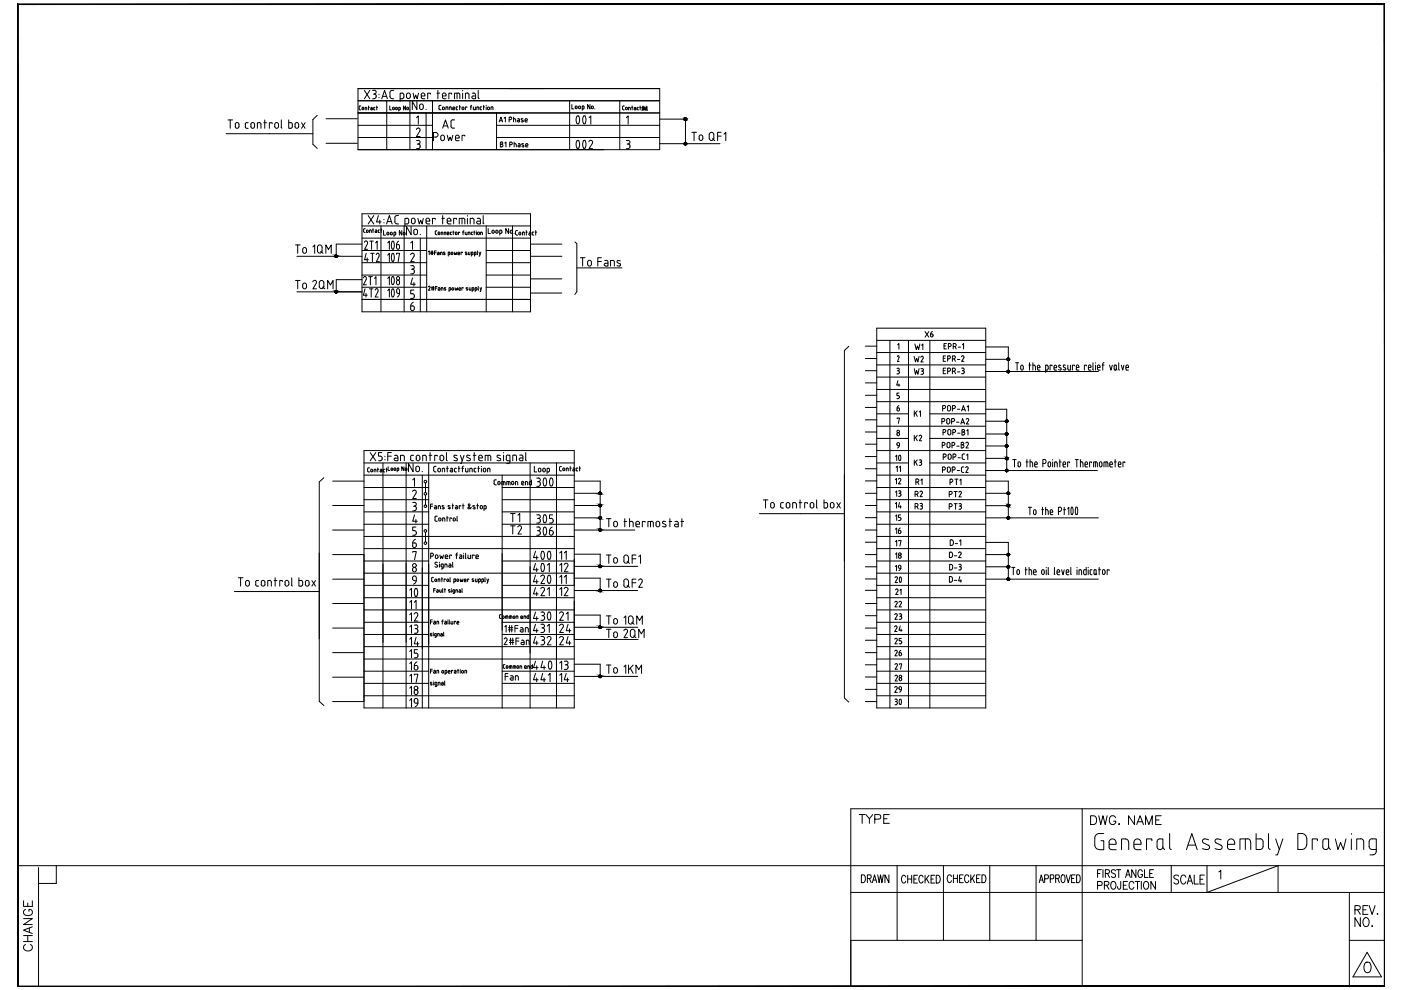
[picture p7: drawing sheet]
<svg xmlns="http://www.w3.org/2000/svg" width="297mm" height="210mm" viewBox="0 0 297 210" stroke-linecap="round" stroke-linejoin="round" font-family="sans-serif">
<defs><g id="words">
<g font-size="6.6">
<text x="118.9" y="28.2">001</text>
<text x="118.9" y="33.5">002</text>
<text x="111.8" y="105.1">300</text>
<text x="111.8" y="112.9">305</text>
<text x="111.1" y="123.1">401</text>
<text x="112.2" y="125.6">420</text>
<text x="84.3" y="128.4">10</text>
<text x="112.2" y="133.3">430</text>
</g>
<text font-size="5.3" x="188" y="99.5">10</text>
<g font-size="4.9">
<text x="86.4" y="24.3">No.</text>
<text x="93.1" y="28.2">AC</text>
<text x="76.2" y="64.2">4T2</text>
<text x="86.1" y="67">6</text>
<text x="107.2" y="111.8">T1</text>
<text x="85.7" y="125.2">9</text>
<text x="117.8" y="122.4">12</text>
<text x="86.1" y="133">12</text>
<text x="90" y="135.5" transform="rotate(-90 90 135.5)">13</text>
<text x="112.2" y="135.5">431</text>
<text x="117.8" y="135.5">24</text>
<text x="117.8" y="132.6">21</text>
<text x="86.1" y="140.8">15</text>
<text x="86.1" y="143.2">16</text>
<text x="117.8" y="143.2">13</text>
<text x="90" y="148.5" transform="rotate(-90 90 148.5)">18</text>
<text x="112.2" y="145.7">441</text>
<text x="86.1" y="151">19</text>
<text x="181.3" y="175.7">TYPE</text>
<text x="230.4" y="176">DWG. NAME</text>
<text x="286.5" y="197.6">NO.</text>
<text x="8.1" y="202.8" transform="rotate(-90 8.1 202.8)">CHANGE</text>
</g>
<g font-size="4.4">
<text x="193" y="75.5">W1</text>
<text x="193" y="89.6">K1</text>
<text x="193.3" y="104.1">R1</text>
<text x="121.4" y="119.9" transform="rotate(-90 121.4 119.9)">11</text>
<text x="121.4" y="124.9" transform="rotate(-90 121.4 124.9)">11</text>
<text x="89.6" y="130.2" transform="rotate(-90 89.6 130.2)">11</text>
<text x="188.7" y="143.2">27</text>
<text x="106.2" y="145.3">Fan</text>
<text x="188.7" y="148.2">29</text>
</g>
<g font-size="4">
<text x="193" y="78">W2</text>
<text x="195.1" y="72.7">X6</text>
<text x="193" y="80.4">W3</text>
<text x="193" y="94.5">K2</text>
<text x="189.1" y="101.2">11</text>
<text x="193" y="99.8">K3</text>
<text x="189.1" y="103.7">12</text>
<text x="192.3" y="106.5" transform="rotate(-90 192.3 106.5)">13</text>
<text x="193" y="106.5">R2</text>
<text x="200.4" y="106.5">PT2</text>
<text x="189.1" y="111.5">15</text>
<text x="193" y="109">R3</text>
<text x="189.1" y="119.6">18</text>
<text x="192.3" y="117.1" transform="rotate(-90 192.3 117.1)">17</text>
<text x="200.4" y="116.8">D-1</text>
<text x="192.3" y="122.4" transform="rotate(-90 192.3 122.4)">19</text>
<text x="200.4" y="122.1">D-3</text>
<text x="188.7" y="129.8">22</text>
<text x="192.3" y="127.4" transform="rotate(-90 192.3 127.4)">21</text>
<text x="188.7" y="135.1">24</text>
<text x="188.7" y="137.6">25</text>
</g>
</g></defs>
<!-- layer: 2 -->
<g fill="none" stroke="#000" stroke-width=".21">
<path d="M229.4 171.5v37.7M293.6 171.5h-113.2v37.7M3.7 183.5h289.9M8.2 183.9v25.3M11.9 183.5v3.8h-3.7M180.4 199.4h49M180.4 189.2h113.2M182.6 185.5a.87 .87 0 0 1 .9 .5 .87 .87 0 0 1-.3 1.1h-.6zM183.9 186.3l.7-.1v-.7h-.7v1.6M184.3 186.3l.4 .8M185 187.1l.4-1.6 .5 1.6M185.1 186.6h.6"/>
<path d="M186.1 185.5l.3 1.6 .3-1.6 .3 1.6 .3-1.6M188.5 185.5v1.6l-.9-1.6v1.6M190.2 183.5v15.9M192 186l-.3-.4a.86 .86 0 0 0-.6 .8 .86 .86 0 0 0 .6 .8l.3-.4M192.4 185.6v1.6M192.4 186.4h.9M193.3 185.6v1.6M193.8 186.4h.4M194.5 185.6h-.7v1.6h.7M195.7 186l-.3-.4a.86 .86 0 0 0-.6 .8 .86 .86 0 0 0 .6 .8l.3-.4M196.1 185.6v1.6M196.4 186.3l.6 .9"/>
<path d="M197 185.6l-.9 1.1M197.4 186.4h.5M198.2 185.6h-.8v1.6h.8M198.5 185.6a.88 .88 0 0 1 .9 .5 .88 .88 0 0 1-.3 1l-.6 .1zM200 183.5v15.9M201.7 185.9a.4 .4 0 0 0-.4-.4 .4 .4 0 0 0-.4 .4l-.1 .6 .3 .6h.3l.3-.4M202.1 185.5v1.6M202.1 186.3h.9M203 185.5v1.6M203.5 186.3h.4M204.2 185.5h-.7v1.6h.7M205.4 185.9a.47 .47 0 0 0-.6-.4 .47 .47 0 0 0-.3 .6v.4a.46 .46 0 0 0 .3 .6 .46 .46 0 0 0 .6-.4"/>
<path d="M205.8 185.5v1.6M206.1 186.2l.5 .9M206.6 185.5l-.8 1.1M207.1 186.3h.4M207.8 185.5h-.7v1.6h.7M208.2 185.5h.4a.99 .99 0 0 1 0 1.6h-.4zM209.8 183.5v15.9M219.7 183.5v15.9M220.3 187.1l.5-1.6 .4 1.6M220.5 186.6h.6M221.5 186.3h.7l.1-.3-.1-.5h-.7v1.6M222.7 186.3h.7v-.8h-.7v1.6"/>
<path d="M223.8 186.3l.7-.2 .1-.3-.1-.3h-.7v1.6M224.2 186.3l.4 .8M225.2 185.5h.3a1.25 1.25 0 0 1 0 1.6h-.2a1.33 1.33 0 0 1-.1-1.6zM226.1 185.5l.4 1.6 .4-1.6M227.2 186.3h.5M227.9 185.5h-.7v1.6h.7M228.3 185.5h.3a1.05 1.05 0 0 1 0 1.6h-.3zM232.7 187.7h.9l.1-.3-.1-.4-.9-.1v1.6M232.7 185.2h.5M233.5 184.4h-.8v1.6M233.8 184.4v1.6M234.1 187.7l.9-.1 .1-.4-.4-.3h-.6v1.6"/>
<path d="M234.4 185.2l.7-.1 .1-.2-.1-.4-.7-.1v1.6M234.6 187.7l.5 .8M234.8 185.2l.4 .8M235.6 187.1l.3-.2a.84 .84 0 0 1 .7 .8 .84 .84 0 0 1-.7 .8l-.4-.6zM236.5 184.6a.45 .45 0 0 0-.6-.2 .45 .45 0 0 0-.2 .5l.7 .4 .1 .3-.1 .4a.54 .54 0 0 1-.8-.2M236.7 184.4h.9M237.2 184.4v1.6M237.6 186.9l-.1 1.6h-.4l-.2-.5M238.2 187.7h.5M238.6 186l.5-1.6 .5 1.6M238.8 185.5h.6M239.1 186.9h-.9v1.6h.9"/>
<path d="M240.4 187.3a.52 .52 0 0 0-.6-.4 .52 .52 0 0 0-.4 .6v.4a.52 .52 0 0 0 .4 .6 .52 .52 0 0 0 .6-.3M240.7 186.9h.9M240.8 184.4v1.6l-.9-1.6v1.6M241.2 186.9v1.6M242 186.9v1.6M242.2 184.8a.5 .5 0 0 0-.6-.4 .5 .5 0 0 0-.3 .6v.4a.51 .51 0 0 0 .4 .7 .51 .51 0 0 0 .5-.7h-.3M242.6 187.1l.3-.2a.84 .84 0 0 1 .7 .8 .84 .84 0 0 1-.7 .8l-.5-.6zM242.7 184.4v1.6h.7M243.8 185.2h.5M244.6 184.4h-.8v1.6h.8M245 186.9v1.6l-1-1.6v1.6M248.3 183.5v5.7"/>
<path d="M249.9 185.8a.54 .54 0 0 0-.6-.3 .54 .54 0 0 0-.4 .5l.3 .3 .6 .3a.53 .53 0 0 1-.1 .8 .53 .53 0 0 1-.8-.3M251.4 186a.57 .57 0 0 0-.7-.5 .57 .57 0 0 0-.4 .8l.1 .7 .3 .4a.61 .61 0 0 0 .7-.4M251.7 187.4l.6-1.9 .6 1.9M251.9 186.8h.7M253.2 185.5v1.9h.9M254.4 186.4h.6M255.4 185.5h-1v1.9h1M255.9 183.5v5.7l15.1-5.7v5.7M258.4 184.9l.4-.4v1.9M286.1 199.4h7.5M286.1 189.2v20M289.5 204.1a.76 .76 0 0 1 1.1 .3 1.13 1.13 0 0 1-.8 1.8 1.44 1.44 0 0 1-.3-2.1z"/>
<path d="M289.9 201.9l3 5.2h-6z"/>
</g>
<!-- layer: 1 -->
<path d="M3.7 .8v208.4h.2zM3.7 .8l.2 .2v208.2zM3.7 .8l.2 .2 289.7-.2zM3.9 1l289.7-.2-.1 .2zM293.6 .8l-.1 .2 .1 208.2zM293.5 1l.1 208.2-.1-.1zM3.7 209.2h289.9l-.1-.1zM3.7 209.1h289.8l-289.8 .1z" fill="#000" stroke="#000" stroke-width=".21"/>
<g fill="none" stroke="#000" stroke-width=".21">
<path d="M232.1 179.2a.95 .95 0 0 0 1 .9M232.1 177.7v1.5M233.4 178.3h.6v1.9h-.9M235.1 179.5l.1 .3 .5 .3M235.1 178.6a.74 .74 0 0 1 .8-.7 .74 .74 0 0 1 .7 .7M235.2 178.6v1M236.6 178.6v.4h-1.4M239.3 178.5a.66 .66 0 0 0-.7-.6h-.8v2.3M239.3 178.5v1.7M240.4 179.5l.1 .3 .5 .3M240.4 179h1.5a.8 .8 0 0 0-.5-1.1 .8 .8 0 0 0-1 .7v1M244.2 178.3v-.4h-1.1v2.3"/>
<path d="M245.3 179.6l.1-1.4 .5-.3h.6v1.7M245.3 179.5l.1 .3 .5 .3M246.5 179.5v.3l-.5 .3M246.5 179.7l.4 .5M248 179.8l.3 .3M248 176.7v3.1M251.9 179.2h1.6M255 179.9l1 .2M255.2 178.7l1 .5M256.2 179.2a.49 .49 0 0 1 .2 .5 .49 .49 0 0 1-.4 .4M256.2 178.1l-.5-.2a.52 .52 0 0 0-.8 .5l.3 .3M257.9 178.7l1 .5a.58 .58 0 0 1 .1 .8 .58 .58 0 0 1-.9 .1l-.5-.2"/>
<path d="M258.9 178.1l-.5-.2a.52 .52 0 0 0-.8 .5l.2 .3M260.2 179.5l.1 .3 .5 .3M261.7 178.6a.74 .74 0 0 0-.7-.7 .74 .74 0 0 0-.7 .7v1M261.8 178.6v.4h-1.5M264 177.9v2.2M264.5 177.8a.66 .66 0 0 1 .6 .7M264.5 177.9h-1.6v2.2M265.2 178.5v1.6M266.3 176.7v3.4h.9a.66 .66 0 0 0 .6-.6v-1M266.3 177.9h.9M267.1 177.8a.66 .66 0 0 1 .7 .7M268.9 179.7l.4 .4"/>
<path d="M268.9 176.7v3M270.5 177.9l.7 2.2M272 177.9l-1.2 3.4h-.3M277 177.8a1.04 1.04 0 0 0-1-1.1h-.8v3.4a1.44 1.44 0 0 0 1.8-.7v-.3M277.1 177.8v1.3M279.3 178.3v-.4h-1.1v2.2M280.5 179.5a.62 .62 0 0 0 .6 .6 .62 .62 0 0 0 .6-.6M281 177.8l-.5 .3v1.5M281.1 177.9h.6v1.7M281.7 179.6l.4 .5M283.1 177.9l.6 2.2 .5-1.5 .6 1.5 .6-2.2M286.5 176.7v.2"/>
<path d="M286.5 177.9v2.2M288.5 177.8a.66 .66 0 0 1 .6 .7M288.5 177.9h-.8v2.2M289.1 178.5v1.6M290.3 178.5v1a.66 .66 0 0 0 .6 .6h.9M290.9 177.8a.66 .66 0 0 0-.6 .7M291 177.9h.8v2.7M235.7 180.2h.9M241 180.2h.9M245.9 180.2h.1M251.5 180.2l1.2-3.5 1.1 3.5M260.8 180.1h1"/>
<path d="M290.4 181.3h.7M291.8 180.6a.66 .66 0 0 1-.7 .6"/>
</g>
<!-- layer: _ -->
<path d="M293.6 63v6.4M293.6 95.4v53.2" fill="none" stroke="#000" stroke-width=".21"/>
<path d="M293.6 31.5v31.5" fill="none" stroke="#000" stroke-width=".21"/>
<!-- layer: 0 -->
<g fill="none" stroke="#000" stroke-width=".21">
<path d="M75.9 18.8h64v12.9h-64zM77.3 19.2l1.1 1.7M78.4 19.2l-1.1 1.7M79 19.2h.4M79.2 20h.2M79.4 19.1a.4 .4 0 0 1 .4 .4 .4 .4 0 0 1-.4 .4l.4 .4M80.3 20v.1M83.1 19.2l-.4 .2v1.1l.2 .3 .2 .1M83.1 19.2h.4M95.8 20v-.2h-.6v1.1M96.9 19.8v1.1M97.1 19.7l.3 .2 .1 1"/>
<path d="M97.2 19.8h-.8v1.1M98.1 19.2v.1M98.1 19.8v1.1M99.1 19.7l.3 .2v1M99.1 19.8h-.4v1.1M100.1 19.8h.4M100.4 19.7l.3 .2 .1 1h-.5M101.4 19.2v1.5l.2 .2M48.3 25.4h1M48.8 25.4v1.8M49.9 26.4a.4 .4 0 0 1 .4-.4 .4 .4 0 0 1 .4 .4v.4a.4 .4 0 0 1-.4 .4 .4 .4 0 0 1-.4-.4M49.9 26.4v.4"/>
<path d="M52 26.8l.2 .4h.4M52 26.4v.5M52.3 26l-.3 .3M52.4 26h.2M53.2 26.4a.4 .4 0 0 1 .4-.4 .4 .4 0 0 1 .4 .4v.4a.4 .4 0 0 1-.4 .4 .4 .4 0 0 1-.4-.4M53.2 26.4v.4M55 26l.3 .2v1M55 26h-.4v1.2M55.9 26h.6M56.1 25.4v1.8M57.1 28.3h9.2M57.7 26.2v-.2h-.6v1.2"/>
<path d="M58.3 26.2a.4 .4 0 0 1 .5-.2 .4 .4 0 0 1 .3 .4v.4a.4 .4 0 0 1-.4 .4 .4 .4 0 0 1-.4-.4zM59.6 25.4v1.6l.2 .2M61.2 25.4v1.8h.4M61.2 26h.4M61.6 26l.3 .2 .1 .7M62 26.8l-.4 .4M62.6 26.2a.4 .4 0 0 1 .4-.2 .4 .4 0 0 1 .3 .4v.4a.38 .38 0 0 1-.3 .4 .38 .38 0 0 1-.4-.4zM63.9 26l.8 1.2M64.7 26l-.8 1.2M67.3 24.5l-1 .8v5.3l1 .9M69.1 25.2h6.7M69.1 30.4h6.7"/>
<path d="M75.9 21.4h64M75.9 23.9h64M75.9 26.6h15.8M75.9 29.2h15.8M76.1 23.1l.2 .2M76.2 22.7v.4M76.3 23.3h.2M76.5 22.5l-.4 .2M76.8 22.9l.1-.2 .2 .2M76.8 23.1l.1 .2 .2-.2M76.8 22.9v.2M77.1 22.9v.2"/>
<path d="M77.7 22.9l-.3-.1v.5M77.8 22.9v.4M78.1 22.8h.2M78.1 22.5v.8M78.7 22.8l.2 .1M78.7 23l-.1 .1 .1 .2M78.7 23h.3M79 22.9v.4h-.3M79 20.9h.4M79.2 23.1l.2 .2M79.2 22.9v.2M79.4 22.8l-.2 .1"/>
<path d="M79.4 23.3h.1M79.4 22.8h.1M79.8 20.3a.44 .44 0 0 1-.4 .6M79.8 22.8h.3M79.9 22.5v.8M80.3 20.6v.1M80.9 20.9l.6-1.7 .6 1.7M81.1 20.4h.9M82 21.4v10.3M82.6 22.5v.8h.4M83.1 20.9h.4M83.2 22.9l.2-.2 .2 .2"/>
<path d="M83.2 23.1l.2 .2 .2-.2M83.3 22.9v.2M83.6 22.9v.2M83.9 22.9l.2-.2 .1 .2M83.9 23.1l.2 .2 .1-.2M83.9 22.9v.2M84.2 22.9v.2M84.5 23.3h.3M84.9 22.9l-.4-.1v.8M84.9 23.1l-.2 .2M86.9 21.4v10.3M88.3 27.5a.4 .4 0 0 1 .5-.4 .4 .4 0 0 1 .2 .6"/>
<path d="M88.3 25l.4-.4v1.7M88.3 29.8h.4M88.5 30.6h.2M88.7 29.7a.4 .4 0 0 1 .4 .4 .4 .4 0 0 1-.4 .5M88.7 30.5l.4 .4M89 27.8l-.7 1.1h.8M89.1 30.9v.2M89.1 31.1l-.2 .4h-.6M90.3 23.9v7.8M91.7 21.4v10.3M93.3 22.3h.2M93.8 20.1a.43 .43 0 0 1 .5-.4 .43 .43 0 0 1 .3 .6h-.8"/>
<path d="M93.8 20.1v.7l.3 .1M94.1 20.9h.5M94.8 22.6l.2 .2M95.5 22.6l.2 .2M96.9 22.6l-.2 .2M97.5 22.3v1M99.7 22.7h.3M100 22.3l-.2 .2v.8M100.3 20.3l-.3 .3 .3 .3M100.3 23.1l.2 .2M100.3 20.3h.5M100.4 22.7v.4"/>
<path d="M100.8 22.7v.6h-.3M101.3 22.6l.2 .2M101.3 22.7h-.2v.6M101.5 22.8v.5M101.8 23.1l.3 .2M101.8 22.8v.3M102 22.6l-.2 .2M102 22.7h.1M102.4 22.7h.3M102.5 22.3v1M103.1 22.3v.1M103.1 22.7v.6"/>
<path d="M103.4 23.1l.2 .2 .2-.2M103.4 22.9v.2M103.4 22.9l.2-.2 .2 .2M103.8 22.9v.2M104.3 22.6l.2 .2v.5M104.4 22.7h-.3v.6M105.3 26.6h34.6M105.3 29.2h34.6M105.3 23.9v7.8M105.8 25.9l.4-1.1 .4 1.1M106 25.6h.4M106.4 30.6l.1-.1v-.3l-.4-.1v1h.3l.2-.1v-.3l-.5-.1"/>
<path d="M106.9 25l.2-.2v1.1M107 30.3l.3-.2v1M108 25.4h.2M108.1 30.7h.3M108.2 24.8l.3 .3-.3 .2M108.2 24.8h-.2v1.1M108.4 30.1l.2 .3-.2 .3M108.4 30.1h-.3v1M108.9 25.2l.4 .2M108.9 24.8v1.1M109 30.5l.4 .2M109 30.1v1"/>
<path d="M109.3 25.4v.5M109.5 30.7v.4M109.8 25.2h.3l.1 .7-.5-.1v-.3h.5M109.9 30.5l.4 .2M110 30.8l-.2 .2 .2 .1M110 30.8h.3M110.3 30.7v.4h-.3M110.6 25.4l.3 .2M110.6 31.1h.4M110.6 25.1l-.1 .1 .1 .2M110.7 25.2h.2M110.7 30.7l.3 .2"/>
<path d="M110.8 30.4l-.2 .1 .1 .2M110.8 30.5h.2M110.9 25.6v.2h-.4M111 30.9l.1 .1-.2 .1M111.3 25.7l.2 .2M111.3 25.5h.5l-.1-.3h-.3l-.1 .5M111.4 31l.2 .1h.3M111.5 30.7l.2-.3 .2 .3M111.5 30.7v.3M111.5 25.9h.3M111.9 30.7v.1h-.4M120.8 21.4v10.3"/>
<path d="M131.4 21.4v10.3M132 23.1l.2 .2M132 22.7v.4M132.2 23.3h.2M132.4 22.5l-.4 .2M132.6 22.9l.2-.2 .2 .2M132.6 23.1l.2 .2 .2-.2M132.6 22.9v.2M132.8 25l.4-.4v1.7M132.8 29.8h.4M132.8 31.5h.4M133 30.6h.2"/>
<path d="M133 22.9v.2M133.2 29.7a.4 .4 0 0 1 .4 .4 .4 .4 0 0 1-.4 .5h.2l.2 .3M133.6 30.9v.2M133.6 31.1l-.4 .4M133.6 22.9l-.3-.1v.5M133.6 22.9v.4M133.9 22.8h.3M134 22.5v.8M134.5 22.8h.2M134.6 23l-.2 .1 .2 .2M134.6 23h.2M134.6 22.8l.2 .1"/>
<path d="M134.8 22.9v.4h-.2M135.1 23.1l.1 .2M135.1 22.9v.2M135.2 22.8l-.1 .1M135.3 23.3h.1M135.3 22.8h.1M135.6 22.8h.3M135.7 22.5v.8M136.2 22.8l-.1 .6M136.2 22.8h.2l-.1 .5M136.2 22.7h.2M136.3 22.8v.6"/>
<path d="M136.3 22.5l-.2 .4M136.3 23h-.1M136.3 23.1h-.1M136.4 22.6l-.1 .2M136.4 22.8v.3M136.5 22.5v.7M136.6 22.8v.2l-.2 .1M136.6 22.8h-.2M136.6 23.1l.1 .2M136.6 23.2l-.2 .1M136.9 23.1l-.1 .3M136.9 22.8v.3"/>
<path d="M136.9 22.8h.3M136.9 23.2l.1 .2M137 22.7h.2M137 22.5v.3M137.1 23.2v.2M137.2 22.8v.3h-.3M137.2 23.1l.1 .3M139.9 30.5h5.2M139.9 25.3h5.2M145.3 25.6v4.6M145.6 30.5h7.1M146.7 28.1h1"/>
<path d="M147.2 28.1v1.7M148.2 29a.4 .4 0 0 1 .4-.4 .4 .4 0 0 1 .4 .4M148.2 29.4a.4 .4 0 0 0 .4 .4 .4 .4 0 0 0 .4-.4M148.3 29v.4M149 29v.4M150.4 28.5a.49 .49 0 0 1 .5-.4 .49 .49 0 0 1 .4 .4M150.4 28.6v.7a.49 .49 0 0 0 .5 .5 .49 .49 0 0 0 .4-.5v-.7M151 29.4l.6 .4M152.1 28.9h.8M152.9 28.1h-.8v1.7M153.5 28.4l.4-.3v1.7M62.7 51.9h.9"/>
<path d="M62.7 59.5h.9M62.9 54.3h13.9M63.1 51.9v1.8M63.1 59.5v1.7M64.2 52.7a.4 .4 0 0 1 .5-.2 .4 .4 0 0 1 .3 .4v.4a.4 .4 0 0 1-.4 .4 .4 .4 0 0 1-.4-.4zM66.3 52.4l.4-.5v1.8M66.7 59.4l.3 .1 .1 .4-.8 1.3h.8M66.7 59.5l-.4 .3M67.3 53.2a.49 .49 0 0 0 .5 .5 .49 .49 0 0 0 .5-.5M67.3 53.2v-.8a.49 .49 0 0 1 .5-.5 .49 .49 0 0 1 .5 .5v.8M68 53.3l.5 .4M69.1 53.7v-1.8l.5 1 .6-1v1.8"/>
<path d="M76.8 45.3h35.7v20.8h-35.7zM76.8 47.9h35.7M76.8 50.5h35.7M76.8 53.1h13.7M76.8 55.7h13.7M76.8 58.3h13.7M76.8 51.8h-5.5v2.3M76.8 59.3h-5.5v2.3M77.1 58.9l.3-.3a.41 .41 0 0 1 .2 .6M77.3 51.4l.3-.3a.41 .41 0 0 1 .3 .6M77.3 49.3h.1M77.4 48.5l-.3 .2v.4l.2 .2"/>
<path d="M77.6 53.7l-.3 1.4h.8M77.7 48.9l.2-.1 .2 .1M77.7 49l.2 .3 .2-.3M77.9 54.7v.8M77.9 51.7l-.6 1.2h.6M78.1 45.7l1.1 1.8M78.4 51.1h.8M78.6 53.7h.7M78.7 48.9l-.3-.1v.5M78.7 48.9v.4M78.8 51.1v1.8M79 53.7v1.8"/>
<path d="M79 48.8h.2M79.1 48.5v.8M79.2 45.7l-1.1 1.8M79.6 48.8h.2M79.6 51.5l.4-.4v1.8M79.7 48.8l.2 .5h-.4v-.2h.4M80.1 53.7a.41 .41 0 0 1 .2 .6M80.1 53.7l-.3 .3M80.2 49.2l.1 .1M80.2 45.7l-.4 1.4h1M80.3 48.8l-.1 .4M80.3 49.3h.1"/>
<path d="M80.3 48.8h.1M80.4 54.3l-.6 1.2h.6M80.5 46.7v.8M80.7 48.8h.3M80.8 47.9v18.2M80.8 48.5v.8M81.3 48.9v1h.4M81.4 46.5v.1M81.4 47.2v.1M82 47.5l.6-1.8 .5 1.8M82 49.4l.2-.2 .2 .2M82 49.6l.2 .2 .2-.2"/>
<path d="M82 49.4v.2M82.1 47h.9M82.2 51.5l.4-.4v1.8M82.2 54.1l.4-.4v1.8M82.5 49.4v.2M82.8 49.6l.2 .2 .1-.2M82.8 49.4v.2M82.8 49.4l.2-.2 .1 .2M83.1 51.2l.2-.1a1.34 1.34 0 0 1 0 1.8l-.2-.1a1.95 1.95 0 0 1 0-1.6zM83.1 53.8l.2-.1a1.34 1.34 0 0 1 0 1.7l-.2-.1a1.95 1.95 0 0 1 0-1.5zM83.1 58.7l.2-.1a1.34 1.34 0 0 1 0 1.8l-.2-.1M83.2 49.4v.2"/>
<path d="M83.5 49.9h.2M83.7 47l.2 .4h.2M83.7 49.2l.2 .2M83.7 49.2h-.2v1M83.7 46.2v.8M83.9 49.6l-.2 .2M83.9 49.4v.2M84.1 53.9v-.2h.6l-.3 1.8M84.1 51.9h.3M84.1 45.7l-.3 .2-.1 .3M84.2 47.5h.3M84.2 45.7h.3"/>
<path d="M84.2 59.4a.45 .45 0 0 1 .5 .5 .45 .45 0 0 1-.5 .4l-.1-.5zM84.4 51.8a.5 .5 0 0 1 .3 .6 .5 .5 0 0 1-.5 .4l-.1-.9M84.5 51.1l-.2 .2-.2 .6M85.2 48.9v1l-.5-1v1M85.5 49.4l.2-.2 .2 .2M85.5 49.6l.2 .2 .2-.2M85.5 49.4v.2M85.7 47.9v18.2M85.9 49.4v.2M86.7 46.6l-.2-.3h-.6v1.7M86.7 46.6l-.1 .7-.7 .2M87.1 51.5l.4-.4v1.8"/>
<path d="M87.1 56.3h.4M87.2 48v1.8l-1-1.8v1.9M87.2 46.7a.4 .4 0 0 1 .4-.4 .4 .4 0 0 1 .4 .4M87.2 47a.4 .4 0 0 0 .4 .4 .4 .4 0 0 0 .4-.4M87.2 46.7v.4M87.4 53.7l.3 .1 .1 .3-.7 1.4h.7M87.4 56.3a.42 .42 0 0 1 .4 .5 .42 .42 0 0 1-.6 .3M87.4 57.1a.52 .52 0 0 1 .5 .5 .52 .52 0 0 1-.5 .5h-.3M87.4 53.7l-.3 .3M87.5 58.9l-.4 1.4h1M87.7 49a.4 .4 0 0 1 .4-.4 .4 .4 0 0 1 .4 .4M87.7 49.4a.4 .4 0 0 0 .4 .4 .4 .4 0 0 0 .4-.4"/>
<path d="M87.8 49v.4M87.8 59.9v.7M88 46.7v.4M88.5 49v.4M88.6 46.3l.3 1.2 .3-.8 .3 .8 .2-1.2M89.1 49.7v.1M89.1 50.5v15.6M90.3 46.7a.4 .4 0 0 1 .4-.4 .4 .4 0 0 1 .4 .4M90.3 46.7l.1 .6 .2 .1M90.5 47.9v18.2M90.6 47.5h.5M90.8 53.4l.2-.2v.8"/>
<path d="M91.1 46.7v.2h-.8M91.3 53.7h.6M91.3 53.5h.6M91.4 53.2v.8M91.7 53.2v.8M92.1 53.6h.4M92.3 46.5v-.2h-.6v1.2M92.5 48.9l-.2 .2v.4l.2 .2M92.5 53.2h-.4v.8M92.5 49.8h.1M92.5 49h.1M92.8 53.5h.2"/>
<path d="M92.9 49.4l.2-.2 .2 .2M92.9 49.6l.2 .2 .2-.2M92.9 53.7h.2M92.9 49.4v.2M92.9 53.5l.2 .1M93.1 53.6v.4h-.3l.1-.3M93.3 49.4v.2M93.6 53.5l.1 .1M93.6 53.5h-.2v.5M93.7 46.3h.5M93.8 53.6v.4M93.9 45.7v1.8"/>
<path d="M93.9 49.4l-.3-.2v.6M93.9 49.4v.4M94.1 53.5h.2M94.1 53.5l-.1 .1 .4 .3-.4 .1M94.5 49.4l-.3-.2v.6M94.5 49.4v.4M94.8 46.7a.4 .4 0 0 1 .4-.4 .4 .4 0 0 1 .4 .4M94.8 49.6l.4 .2M94.8 49.4l.2-.2 .2 .2M94.8 46.7l.1 .6 .2 .1M94.8 49.4v.2M95.1 47.5h.5"/>
<path d="M95.2 49.4l-.4 .1M95.4 53.6l-.4-.1v.8M95.4 53.6l-.1 .4h-.3M95.5 49.4v.2M95.5 49.6l.1 .1M95.6 46.7v.2h-.8M95.6 53.6l.4-.1v.3M95.6 53.8l.2 .2 .2-.2M95.6 49.8h.1M95.7 53.7v.1M95.7 49.2l-.2 .2M96 49.2h.3"/>
<path d="M96.1 49v.8M96.3 53.5l.1 .5 .2-.3 .1 .3 .2-.5M96.5 49.4l.2-.2 .2 .2M96.5 49.6l.2 .2 .2-.2M96.6 49.4v.2M96.8 46.5v-.2h-.6v1.2M96.9 49.4v.2M97.1 53.9l.1 .1M97.1 53.6l.2-.1 .2 .2h-.4M97.1 53.7v.2M97.2 54h.3M97.5 49.3l-.3-.1v.6"/>
<path d="M98 46.3v1.2M98 53.6v-.1h-.3v.5M98.1 49.2h.3M98.4 48.9l-.2 .2v.7M98.6 46.6v.9M98.6 46.6l-.2-.3h-1v1.2M98.6 49.2v.4M98.6 49.6l.2 .1M99 53.5h-.4l.4 .3v.2h-.3M99 49.2v.6h-.2M99.1 45.7v.1M99.1 46.3v1.2"/>
<path d="M99.3 53.5v.4M99.5 49.2l.1 .2M99.5 49.2h-.2v.6M99.7 53.5v.5l-.4-.1M99.7 49.4v.4M99.9 49.6l.2 .1M99.9 49.4v.2M99.9 54h.3M100.1 49.8h.1M100.1 46.3l.4 .3M100.1 53.5l.2 .1M100.2 46.3h-.5v1.2"/>
<path d="M100.2 53.5h-.3v.8M100.2 49.2l-.3 .2M100.3 53.6l-.2 .4M100.5 49.2h.3M100.5 46.6v.9M100.5 49v.8M100.6 54h.2M100.8 53.5l.1 .1M100.8 53.5h-.2v.8M100.9 53.6l-.1 .4M101 49h.1M101 49.2v.6"/>
<path d="M101.2 46.3h.5l.2 .3M101.2 53.9l.1 .1M101.2 53.2v.7M101.3 49.4l.2-.2 .1 .2M101.3 49.6l.2 .2 .1-.2M101.3 49.4v.2M101.6 53.5l.2 .5M101.6 49.4v.2M101.9 46.6v.9h-.6M101.9 46.9l-.8 .1v.3l.2 .1M101.9 53.5l-.2 .8h-.1M102.2 49.4l-.3-.2v.6"/>
<path d="M102.3 49.4v.4M102.4 47.3l.2 .1M102.4 45.7v1.6M103.1 47.9v18.2M103.1 53.1h9.4M103.1 55.7h9.4M103.1 58.3h9.4M103.5 48.5v1h.5M105.1 49l.2-.2 .3 .2M105.1 49.2l.2 .3 .3-.3M105.2 49.1v.2M105.6 49.1v.2"/>
<path d="M106 49.5h.2M106.2 48.8l.2 .2M106.2 48.8h-.2v1.1M106.4 49.3l-.2 .2M106.4 49v.3M107.8 48.5v1l-.6-1v1M108.7 47.9v18.2M109 49.5h.1M109.3 49.6l.2 .2M109.6 49.9h.1M109.7 48.9h-.3l-.1 .7M110 49.4l.2-.2 .2 .2"/>
<path d="M110 49.6l.2 .2 .2-.2M110 49.4v.2M110.4 49.4v.2M111 49.2l.2 .2M111 49.2h-.2v.7M111.2 49.4v.5M111.5 49.2h.3M111.6 48.9v1M112.2 49.2h.2M112.3 49.2l.2 .2M112.5 51.8h6.6M112.5 54.3h6.6"/>
<path d="M112.5 59.1h6.6M112.5 49.4v.5h-.2M112.5 49.5l-.4 .1 .1 .2M112.8 49.6l.2 .2M112.9 49.4v.2M113 49.2l-.2 .2M113 49.9h.2M113 49.2h.2M113.5 49.2h.3M113.6 48.9v1M121.9 51.3l.4 .4v10.1l-.4 .6M122.3 56.8h2.9"/>
<path d="M123.1 54.6h.9M123.5 54.6v1.8M124.6 55.4a.4 .4 0 0 1 .5-.2 .4 .4 0 0 1 .3 .4v.4a.4 .4 0 0 1-.4 .4 .4 .4 0 0 1-.4-.4zM126.7 55.4h.8M127.5 54.6h-.8v1.8M128.2 55.2h.4M128.5 55.2l.4 .2v1h-.5l-.3-.2 .1-.3 .7-.1M129.9 55.2l.3 .2 .1 1M129.9 55.2h-.4v1.2M130.9 55.7l.6 .3M131.4 55.9l.1 .4h-.7M131.5 55.3h-.6v.4"/>
<path d="M62.9 61.9h13.9M64.2 60.2a.4 .4 0 0 1 .5-.2 .4 .4 0 0 1 .3 .4v.4a.4 .4 0 0 1-.4 .4 .4 .4 0 0 1-.4-.3zM67.7 60.7a.49 .49 0 0 0 .5 .5 .49 .49 0 0 0 .5-.5M67.7 60.7v-.7a.49 .49 0 0 1 .5-.5 .49 .49 0 0 1 .5 .5v.7M68.4 60.9l.5 .3M69.5 61.2v-1.7l.6 .9 .5-.9v1.7M76.8 60.9h13.7M76.8 63.5h35.7M83.1 61.3l.2-.1a1.34 1.34 0 0 1 0 1.8l-.2-.1M84.1 61.6l.3-.4 .3 .4M84.1 61.8l.3 .4M84.1 61.6v.2"/>
<path d="M84.7 62.2l-.1 .5-.4 .3M90.8 60.8l.2-.1 .2 .1-.4 .7h.4M91.5 61.3h.5M91.5 61h.5M91.6 60.7v.8M91.9 60.7v.8M92.3 61.1h.4M92.7 60.7h-.4v.8M93 61l.3 .1M93 61.3h.3M93.3 61.2v.3h-.4l.1-.3M93.9 61.1l-.3-.1v.5"/>
<path d="M93.9 61.2v.3M94.3 61.2l.2 .1M94.5 61.3v.2l-.3-.1M94.5 61h-.3v.2M95.2 61.5h.2M95.5 61.1l-.3-.1v.8M95.5 61.3l-.1 .2M95.6 61.2v.2M95.8 61.2l.2-.2 .2 .2M95.8 61.3l.2 .2 .2-.2M95.8 61.2v.2M96.2 61.2v.2"/>
<path d="M96.5 61l.1 .5 .2-.3 .1 .3 .1-.5M97.3 61.4l.1 .1M97.3 61.2l.2-.2 .2 .2M97.3 61.2v.2M97.5 61.5h.2M97.7 61.2l-.4 .1M98.2 61.1l-.3-.1v.5M98.9 61.2l.2 .1M99.1 61.3v.2l-.3-.1M99.1 61h-.2v.2M99.5 61.3l.1 .2M99.5 61v.4"/>
<path d="M99.9 61v.5h-.2M100.1 61.5h.2M100.3 61l.2 .1M100.3 61h-.2v.8M100.5 61.3l-.2 .2M100.5 61.2v.2M100.8 61.5h.2M100.9 61l.2 .1M101 61h-.2v.8M101.1 61.3l-.2 .2M101.1 61.2v.2M101.3 61.4l.2 .1"/>
<path d="M101.4 60.7v.8M101.8 61l.1 .5M102.1 61l-.3 .8M103.1 60.9h9.4M112.5 62.1h6.6M180 73.4l-1 .9v73.7l1 .9M183.5 73.4h2.4M183.5 78.6h2.4M183.5 76h2.4M185.9 69.6h23.1v80.5h-23.1zM185.9 72.2h23.1M185.9 74.7h23.1"/>
<path d="M185.9 77.4h23.1M185.9 80h23.1M188.7 72.2v77.9M190.2 78.1h.2M190.3 75.6l.1-.2 .2 .2-.3 1.1h.3M190.3 78.6h.1M190.3 73.1l.3-.3v1.2M190.4 78l.3 .3-.3 .3M190.4 78.6l.3 .3M190.7 79l-.2 .2-.3 .1M190.7 78.9v.1M192.6 72.2v77.9"/>
<path d="M197.1 72.2v77.9M200 76h.4M200 78.6h.4M200.5 75.5h-.5v1.1h.5M200.5 78h-.5v1.2h.5M200.9 76.1h.3M200.9 78.7h.4M201.1 73.5h.3a.32 .32 0 0 0 .3-.3 .32 .32 0 0 0-.3-.4h-.3v1.2M201.2 75.4a.32 .32 0 0 1 .3 .3 .32 .32 0 0 1-.3 .4M201.2 75.5h-.3v1.1M201.2 78a.32 .32 0 0 1 .3 .4 .32 .32 0 0 1-.3 .3M201.3 78h-.4v1.2"/>
<path d="M201.9 76.1h.4M201.9 78.7h.4M202.1 73.5h.3a.32 .32 0 0 0 .3-.3 .32 .32 0 0 0-.3-.4h-.3v1.2M202.2 75.4a.32 .32 0 0 1 .4 .3 .32 .32 0 0 1-.4 .4M202.2 78.7a.32 .32 0 0 0 .4-.3 .32 .32 0 0 0-.3-.4h-.4v1.2M202.3 75.5h-.4v1.1M202.3 76.1l.3 .5M202.4 78.7l.2 .5M202.5 73.5l.2 .5M203 76.2h.5M203 78.9h.5M203.2 73.6h.5"/>
<path d="M203.8 75.6l.4-.1 .1 .3M203.9 78l.5 .2v.3l-.4 .1M204 73.1l.3-.3v1.2M204.2 78.6l.2 .2M204.4 75.8l-.5 .8h.5M204.4 78.9l-.1 .3h-.4M209 73.6h4.8v5.2M209 78.8h23.9M209 76.2h4.8M215.3 76.9h.7M215.6 76.9v1.6M216.4 77.8l.3-.4 .3 .4"/>
<path d="M216.4 77.8v.5l.3 .2 .2-.2 .1-.5M218.1 77.4h.5M218.3 76.9v1.6M219 77.4l.4 .1 .1 .2M219 76.9v1.6M219.5 77.8v.7M219.9 77.8l.3-.4 .3 .4M220 78.2l.2 .3M220 77.8v.4M220.2 78.5h.3M220.5 77.8v.2h-.5M222.2 77.7l-.1-.2-.4-.1v1.6"/>
<path d="M222.2 78.2l-.1 .2-.4 .1M222.3 77.8v.4M223.1 77.6v-.2h-.5v1.1M223.5 78.2l.2 .3h.3M223.5 77.8l.3-.4 .2 .4M223.5 77.8v.4M224 77.8v.2h-.5M224.5 77.8l.4 .2 .1 .3-.2 .2-.4-.2M224.9 77.5l-.4-.1v.4M225.4 78.3l.4 .1M225.5 77.8l.4 .2M225.6 77.4l.3 .1"/>
<path d="M225.6 77.4l-.2 .1 .1 .3M225.9 78l.1 .3-.2 .2M226.4 77.4v.8M226.9 77.4v1.1l-.4-.1-.1-.2M227.8 77.6v-.2h-.4v1.1M228.2 78.2l.2 .3M228.2 77.7l.3-.3 .2 .3M228.2 77.8v.4M228.4 78.5h.4M228.8 77.8v.1h-.6M230.3 77.6v-.2h-.4v1.1M230.8 78.2l.1 .3"/>
<path d="M230.8 77.7l.2-.3 .3 .3M230.8 77.8v.4M231 78.5h.3M231.3 77.8v.1h-.5M231.7 78.3l.1 .2M231.7 76.9v1.4M232.3 76.9v.1M232.3 77.4v1.1M232.7 77.7l.2-.3 .3 .3M232.7 78.2l.2 .3h.4M232.7 77.8v.4M233.3 77.8v.1h-.6"/>
<path d="M233.7 77.4h.4M234.1 76.9l-.3 .3v1.3M235.2 77.4l.3 1.1 .3-1.1M236.2 78.2l.2 .3M236.4 77.4l-.2 .2v.6M236.4 77.4h.3l.1 1.1M236.4 78.5h.1M236.6 78.2l-.1 .3M237.2 76.9v1.4l.1 .2M237.7 77.4l.3 1.1 .3-1.1M238.7 78.2l.2 .3M238.7 77.7l.3-.3 .3 .3"/>
<path d="M238.7 77.8v.4M238.9 78.5h.4M239.3 77.8v.1h-.6M77.2 95.5h44.6v54.6h-44.6zM77.2 98.2h44.6M77.9 99.4v.5M77.9 99.8l.1 .2 .4 .1M78.2 99.2l-.3 .2M78.2 99.2h.2M78.5 96l1.2 1.7M78.6 99.7l.2-.2 .2 .2M78.6 99.9l.2 .2 .2-.2"/>
<path d="M78.6 99.7v.2M79 99.7v.2M79.5 99.5l.2 .2M79.5 99.5h-.2v.6M79.7 96l-1.2 1.7M79.7 99.7v.4M80 99.5h.3M80.1 99.2v.9M80.6 99.5h.2M80.8 99.5l.2 .2M80.9 96h-.6v.7l.5 .1 .2 .3M81 99.7v.4l-.4-.1v-.2h.4"/>
<path d="M81 97.1v.2M81 97.3l-.2 .3-.5 .1M81.2 98.2v51.9M81.2 99.9l.2 .2M81.3 99.7v.2M81.4 99.5l-.2 .2M81.4 99.5h.1M81.6 96.7v.1M81.6 97.4v.1M81.8 99.5h.3M82 99.2v.9M82.2 96.7h.8"/>
<path d="M82.3 99v.8h.3M82.9 99.4l.2-.2 .2 .2M82.9 99.4v.2M83 96h-.8v1.7M83.3 99.4l-.2 .4-.2-.2M83.5 99.4l.2-.2 .2 .2M83.6 99.4v.2M83.7 96.5h.3M83.8 97.1l-.2 .3 .2 .2M83.9 97.1h.5M83.9 99.4l-.2 .4-.2-.2M84 96.5l.3 .4"/>
<path d="M84.2 99.8h.2M84.4 96.9v.8h-.5M84.4 99.2l.1 .4M84.4 99.3h-.2v.8M84.5 99.6l-.1 .2M85.6 99v.8l-.4-.8v.8M85.7 96.9v.8M85.7 96.9l-.2-.3-.6-.1v1.2M85.9 99.4l.2-.2 .2 .2M85.9 99.4l.2 .4 .2-.4M86.1 98.2v51.9M86.6 99.7v.1"/>
<path d="M87 97.3l.2 .3 .5 .1M87.1 96.9v.5M87.6 98.3v1.7l-1-1.7v1.7M87.7 96.5l-.5 .1-.2 .3M88.1 99.2a.4 .4 0 0 1 .4-.4 .4 .4 0 0 1 .4 .4M88.1 99.6a.4 .4 0 0 0 .4 .4 .4 .4 0 0 0 .4-.4M88.2 99.3v.3M88.2 96.9a.4 .4 0 0 1 .4-.4 .4 .4 0 0 1 .4 .4M88.2 97.3a.4 .4 0 0 0 .4 .4 .4 .4 0 0 0 .4-.4M88.3 96.9v.4M88.9 99.3v.3M89 96.9v.4"/>
<path d="M89.5 99.9v.1M90 96.5l.4 .4M90 96.5h-.4v1.2M90.4 96.9v.8M90.9 98.2v51.9M91 96.5h.6M91.2 96v1.7M92.5 98.9h-.4l-.2 .3 .1 .7 .2 .1M92.7 96.7v-.2h-.5v1.2M92.9 99.4l.2-.1 .2 .1v.6l-.4-.1zM93.3 96.9a.4 .4 0 0 1 .4-.4 .4 .4 0 0 1 .4 .4M93.3 97.3a.4 .4 0 0 0 .4 .4 .4 .4 0 0 0 .4-.4"/>
<path d="M93.3 96.9v.4M94 99.3l.3 .2v.6M94.1 99.3h-.3v.8M94.1 96.9v.4M94.7 97.5l.1 .2M94.7 96v1.5M94.7 99.3h.4M94.8 98.9v1.2M95.5 99.3h.3M95.6 99.6l-.2 .2 .2 .2M95.6 99.7h.4M95.7 99.3l.3 .2v.6h-.4"/>
<path d="M96.2 97.6l.6 .1M96.4 99.8l.2 .3M96.6 99.3l-.2 .2v.4M96.6 99.3h.2M96.9 97.3l.1 .2-.2 .2M96.9 96.6l-.4-.1-.3 .2 .1 .2 .6 .3M97.2 99.3h.3M97.3 98.9v1.2M97.6 96.5l.4 1.2M97.9 99.3h.4M98 99.1v1M98.3 98.8l-.3 .3"/>
<path d="M98.4 96.5l-.6 1.8h-.2M98.7 99.3v.6M98.9 97.6l.6 .1M99.1 97l.6 .3-.2 .3M99.2 96.5l-.3 .2 .1 .2M99.2 96.5l.4 .1M99.2 99.3v.8l-.5-.1v-.2M99.9 99.3l.2 .2v.6M99.9 99.3h-.3v.8M100.3 96.5h.6M100.5 99.8l.2 .3M100.5 96v1.7"/>
<path d="M100.5 99.5v.4M100.7 99.3l-.2 .2M100.8 99.3h.1M101.3 99.3h.4M101.4 98.9v1.2M101.5 96.9a.4 .4 0 0 1 .4-.4 .4 .4 0 0 1 .4 .4M101.5 96.9l.1 .6 .2 .1M101.8 97.7h.5M102.1 98.9v.1M102.1 99.3v.8M102.3 96.9v.2h-.8M102.4 99.5l.2-.2h.3l.1 .5-.3 .3-.3-.3"/>
<path d="M102.5 99.6v.2M103.5 96.5v1.2M103.7 96.5l.4 .4M103.7 96.5h-.8v1.2M104.1 96.9v.8M105.4 97.6l.5 .1M105.5 97l.6 .3-.2 .3M106.1 96.6l-.6-.1v.4M106.8 96h.1M106.8 96.5v1.2M107.3 97.3l.4 .4M107.7 96.5l-.3 .1v.8"/>
<path d="M107.7 96.5h.4v1.4M107.7 97.7h.4M108.1 97.9l-.2 .3-.5 .1M109.2 96.5l.3 .1v1.1M109.2 96.5h-.5v1.2M110.2 96.5h.3M110.5 96.5l.3 .1 .1 1.1h-.5M110.9 97.1l-.8 .1v.3l.2 .1M111.4 97.5l.2 .1M111.5 96v1.5M112.4 98.2v51.9M118 98.2v51.9"/>
<path d="M183.5 81.2h2.4M183.5 83.8h2.4M183.5 86.4h2.4M183.5 89h2.4M183.5 91.6h2.4M183.5 94.2h2.4M183.5 96.8h2.4M183.5 99.4h2.4M185.9 95.5h23.1M185.9 98.2h6.7M185.9 85.2h23.1M185.9 87.7h6.7"/>
<path d="M185.9 90.4h23.1M185.9 92.9h6.7M185.9 82.6h23.1M190.2 86.5l.1 .6h.3l.1-.3M190.2 88.8v-.2h.5l-.2 1.2M190.2 86.5h.3M190.4 80.7l-.3 .9h.7M190.4 83.8l.3 .3M190.4 86.5l.3 .2M190.6 86l-.4 .5M190.6 81.4v.5M190.6 83.3h-.4v.6h.2"/>
<path d="M190.7 84.3l-.2 .2h-.3M190.7 84.1v.2M197.1 98.2h11.9M197.1 87.7h11.9M197.1 92.9h11.9M199.7 89.4h.3M199.8 94.4h.3M199.8 99.6h.3a.32 .32 0 0 0 .3-.3 .32 .32 0 0 0-.2-.3h-.4v1.2M199.9 86.6h.3M199.9 91.7h.3M200 96.9h.3M200 88.7a.32 .32 0 0 1 .3 .3 .32 .32 0 0 1-.3 .4"/>
<path d="M200 88.8h-.3v1.1M200 93.8a.32 .32 0 0 1 .4 .3 .32 .32 0 0 1-.4 .3M200.1 93.8h-.3v1.2M200.2 86a.32 .32 0 0 1 .3 .3 .32 .32 0 0 1-.3 .3M200.2 86h-.3v1.2M200.2 91a.32 .32 0 0 1 .3 .4 .32 .32 0 0 1-.3 .3M200.2 91.1h-.3v1.1M200.3 96.9a.32 .32 0 0 0 .3-.3 .32 .32 0 0 0-.3-.3h-.3v1.1M200.7 89a.32 .32 0 0 1 .3-.3 .32 .32 0 0 1 .3 .3M200.7 89.6a.32 .32 0 0 0 .3 .3 .32 .32 0 0 0 .3-.3M200.7 89.1v.5M200.8 94.6a.32 .32 0 0 0 .3 .3 .32 .32 0 0 0 .3-.3"/>
<path d="M200.8 94.6v-.5a.32 .32 0 0 1 .3-.3 .32 .32 0 0 1 .3 .3v.5M200.8 99.3a.32 .32 0 0 1 .3-.3 .32 .32 0 0 1 .4 .3M200.8 99.8a.32 .32 0 0 0 .3 .3 .32 .32 0 0 0 .4-.3M200.9 99.3v.6M200.9 86.8a.32 .32 0 0 0 .3 .4 .32 .32 0 0 0 .3-.4M200.9 86.9v-.6a.32 .32 0 0 1 .3-.3 .32 .32 0 0 1 .3 .3v.6M201 96.6a.32 .32 0 0 1 .3-.3 .32 .32 0 0 1 .3 .3M201 97.1a.32 .32 0 0 0 .3 .3 .32 .32 0 0 0 .3-.3M201 91.2l.1-.1a.32 .32 0 0 1 .5 .3v.5a.32 .32 0 0 1-.3 .3 .32 .32 0 0 1-.3-.3zM201 96.6v.5M201.4 89.1v.5M201.5 99.3v.6"/>
<path d="M201.7 96.6v.5M201.8 89.4h.3M201.8 94.4h.3M201.9 99.6h.3a.32 .32 0 0 0 .3-.3 .32 .32 0 0 0-.3-.3h-.3v1.2M201.9 86.6h.4M202 91.7h.3M202.1 96.9h.3M202.1 88.7a.32 .32 0 0 1 .3 .3 .32 .32 0 0 1-.3 .4M202.1 88.8h-.3v1.1M202.1 93.8a.32 .32 0 0 1 .3 .3 .32 .32 0 0 1-.3 .3M202.1 93.8h-.3v1.2M202.2 86a.32 .32 0 0 1 .4 .3 .32 .32 0 0 1-.4 .3"/>
<path d="M202.3 86h-.4v1.2M202.3 91a.32 .32 0 0 1 .3 .4 .32 .32 0 0 1-.3 .3M202.3 91.1h-.3v1.1M202.4 96.9a.32 .32 0 0 0 .3-.3 .32 .32 0 0 0-.3-.3h-.3v1.1M202.8 89.5h.5M202.9 94.6h.5M202.9 99.8h.6M203 86.8h.5M203 91.8h.5M203.1 97.1h.5M203.7 89.9l.4-1.1 .4 1.1M203.8 94.3h.3"/>
<path d="M203.8 89.6h.6M203.8 99.9l.3 .2M203.9 87.2l.4-1.2 .4 1.2M204 91.6h.3M204 97.1l.3 .3M204 86.9h.6M204.1 94.3a.32 .32 0 0 1 .3 .3 .32 .32 0 0 1-.3 .3M204.1 93.8l.2 .2-.2 .3M204.1 93.8h-.3v1.2h.3M204.2 91l.3 .3-.3 .3a.32 .32 0 0 1 .4 .3 .32 .32 0 0 1-.4 .3M204.3 91.1h-.3v1.1h.3M204.3 97.4h.2"/>
<path d="M204.3 99l-.4 .1-.1 .8M204.5 96.3l-.5 .1v.7M204.7 99.2l.3-.2 .2 .1-.4 1.1h.5M204.8 94l.4-.2 .1 .4M204.9 88.9l.2-.2 .3 .2v.2l-.5 .8h.5M204.9 96.5l.3-.2v1.1M205 91.3l.2-.2v1.1M205.1 86.3l.2-.3v1.2M205.3 94.2l-.5 .8h.5M209 97.2h4.4M209 99.8h23.7M209 86.8h4.4v13"/>
<path d="M209 92h4.4M209 89.3h4.4M209 94.6h4.4M214.7 97.4h.7M215.1 97.4v1.6M216.4 98.3l-.3-.4-.3 .4 .2 .7h.2l.2-.4M216.4 98.3v.4M217.6 97.9h.4M217.7 97.4v1.6M218.4 97.9h.3M218.4 97.4v1.6M218.7 97.9l.2 .3"/>
<path d="M218.9 98.2v.8M219.4 98.5h.5l-.1-.5-.4 .1v.6l.2 .3M219.6 99h.3M221.1 98.3h.3M221.4 97.4a.45 .45 0 0 1 .4 .4 .45 .45 0 0 1-.4 .5M221.4 97.4h-.3v1.6M222.3 98h.3l.2 .3-.1 .5-.2 .2-.3-.3zM223.2 97.4v.1M223.2 97.9v1.1M223.9 97.9l.2 .3M223.9 97.9h-.3v1.1M224.2 98.2v.8"/>
<path d="M224.6 97.9h.4M224.7 97.4v1.6M225.4 98.5h.5l-.1-.5-.4 .1v.6l.2 .3h.3M226.8 98.1v-.2h-.4v1.1M228 97.4h.6M228.3 97.4v1.6M229.1 97.9h.3M229.1 97.4v1.6M229.3 97.9l.3 .3M229.6 98.2v.8M230 98.5h.6l-.1-.5-.4 .1-.1 .6 .2 .3h.4M231.4 98.1v-.2h-.4v1.1"/>
<path d="M232.2 97.9v1.1M232.4 97.9l.2 .2 .1 .9M232.4 97.9h-.5v1.1M233.2 98h.3l.1 .3v.5l-.2 .2-.3-.3zM234.5 97.9v1.1M234.6 97.9l.3 .3M234.7 97.9h-.6v1.1M234.9 98.2v.8M235.8 98.3l-.1-.3h-.3l-.1 .7 .2 .3h.4M235.9 98.3v.2h-.6M236.3 97.9h.4M236.4 97.4v1.6"/>
<path d="M237.1 98.5h.6l-.2-.5-.4 .1v.6l.2 .3h.4M238.5 98.1v-.2h-.4v1.1M68.7 101.3l-1 .9v46.5l1 .9M70.5 102h6.7M70.5 107.2h6.7M70.5 112.4h6.7M70.5 117.6h6.7M77.2 100.7h44.6M77.2 103.4h13.7M77.2 105.9h13.7M77.2 108.5h13.7M77.2 111.2h13.7"/>
<path d="M77.2 113.7h44.6M77.2 116.3h44.6M77.2 118.9h13.7M81.4 100.1h.1M87.5 104.2a.4 .4 0 0 1 .5-.3 .4 .4 0 0 1 .2 .6l-.7 1.2h.8M87.5 101.8l.4-.4v1.7M87.5 117.1v-.1h.8l-.4 1.7M87.5 106.5h.4M87.5 108.3h.4M87.5 115.1v.6M87.5 115.1h.4M87.7 107.3h.2"/>
<path d="M87.9 115.1a.47 .47 0 0 1 .4 .6 .47 .47 0 0 1-.8 .2v-.2M87.9 106.5a.4 .4 0 0 1 .4 .4 .4 .4 0 0 1-.4 .4 .45 .45 0 0 1 .4 .6M87.9 109.2l-.4 1.3h1M88.1 114.3l-.4 .3-.2 .5M88.2 111.7h-.7v.8l.6 .1 .2 .3M88.2 110.1v.8M88.3 107.9l-.4 .4M88.3 113.1l-.2 .3-.6 .1M88.3 112.9v.2M89.5 100.7v49.4M90.2 102.4v2.1M90.2 105v2.1"/>
<path d="M90.2 112.8v2.1M91.3 107.3h.4M91.3 117.9h.3a.32 .32 0 0 0 .3-.3 .32 .32 0 0 0-.3-.3h-.3v1.1M91.7 106.9h-.4v1M92.2 107.2h.2M92.2 109.7v.7l.5 .1M92.2 100.1h.3M92.3 117.9l.3-.3 .2 .3M92.3 118.2l.3 .2 .2-.2M92.3 107.6h.3M92.3 117.9v.3M92.4 107.2l.1 .2"/>
<path d="M92.4 119.7l.3 .1M92.5 109.4l-.3 .3M92.5 109.5h.2M92.6 107.4v.5l-.5-.1 .2-.3M92.7 119.8v.4l-.5-.1M92.7 119.3l-.4-.1v.4M92.9 117.9v.3M93.2 107.2l.1 .2M93.2 107.2h-.3v.7M93.2 119.2v.1M93.2 119.6v.7M93.3 117.7l.1 .7 .2-.5 .3 .5 .1-.7"/>
<path d="M93.4 107.4v.5M93.5 110l-.3-.2-.2 .2 .1 .4h.3l.1-.2M93.5 110.1v.2M93.7 107.8l.3 .1M93.8 107.5l.3 .1M93.9 110.5v-.7l.3 .1 .1 .6M93.9 107.2l.2 .1M93.9 107.2l-.2 .1 .1 .2M94.1 107.6l.1 .2-.2 .1M94.4 117.9l.2-.3 .3 .3M94.4 117.9l.1 .5h.5M94.7 109.8h.3"/>
<path d="M94.7 119.8l-.4-.2v.7M94.8 109.5v1M94.8 119.8v.5M95 117.9v.2h-.6M95 107.8h.3M95.1 107.5l.3 .1M95.2 107.2l-.2 .1 .1 .2M95.2 107.2l.2 .1M95.2 119.6l.4 .2M95.3 119.9l-.2 .2 .2 .2M95.3 119.9h.3M95.4 107.6l.1 .2-.2 .1"/>
<path d="M95.6 119.8v.5h-.3M95.7 109.9v-.1h-.3v.7M95.7 117.8v-.1h-.4v.7M95.8 107.2h.4M96 119.2l.1 1.1M96 106.8v1.1M96.1 110l.2-.2 .2 .2M96.1 110.2l.2 .3 .2-.3M96.1 110.1v.2M96.6 110.1v.2M96.6 100.1h.2M96.6 107.2h.2"/>
<path d="M96.6 117.7h.4M96.7 107.6h.3M96.8 117.5v.9M96.8 107.2l.2 .2M96.9 110.4l.1 .1M96.9 109.5v.9M97 117.2l-.3 .3M97 107.4v.5l-.4-.1 .1-.3M97.5 117.7h.2M97.6 118.1l-.2 .1 .2 .2M97.6 118.1h.3M97.7 117.6l.2 .3v.5h-.3"/>
<path d="M97.7 107.3l-.3-.1v.7M98.1 107.2h.3M98.2 106.8v1.1M98.3 117.3h.1M98.3 117.7v.7M98.7 117.3v1l.1 .1M99.2 107.6l.1 .2 .2 .1M99.2 117.7v.5M99.3 107.1v-.2h.3v.2l-.3 .5M99.3 107.1l.5 .8M99.7 117.7v.7h-.4l-.1-.2M99.9 107.6l-.4 .3"/>
<path d="M100.3 107.8l.3 .1M100.4 107.5l.3 .1M100.4 107.2l-.1 .1v.2M100.4 107.2l.3 .1M100.5 117.8v-.1h-.4v.7M100.7 107.6v.2l-.1 .1M100.8 100.1h.1M100.9 117.9l.3-.3 .2 .3M100.9 118.2l.2 .2h.3M100.9 117.9v.4M101.1 107.2h.4M101.2 106.8v1.1"/>
<path d="M101.4 117.9v.2h-.5M101.8 107.4l.2-.2 .3 .2M101.8 107.7l.2 .2 .3-.2M101.8 107.4v.3M102.3 107.4v.3M102.6 107.9h.3M102.9 107.2l.2 .2M102.9 107.2h-.3v1.1M103.1 107.4l-.2 .5M103.4 100.1v-.8h.4l.1 .8M104.7 102.5l.3 .3M104.8 102v.5"/>
<path d="M105 101.7l-.3 .3M105 102.8h.2M105 101.8h.2M105.5 102.3l.3-.2 .2 .2M105.5 102.5l.3 .3 .2-.3M105.6 102.3v.3M106 102.3v.3M106.5 103.4h15.3M106.5 105.9h15.3M106.5 108.5h15.3M106.5 111.2h15.3M106.5 118.9h15.3"/>
<path d="M106.5 100.7v49.4M106.7 102.1v.7M106.9 102.1l.2 .2M106.9 102.1h-.5v.7M107.1 102.3v.5M107.8 102.1v.7M107.9 102.1l.2 .2M108 102.1h-.6v.7M108.2 102.3v.5M108.5 102.3l.2-.2 .2 .2M108.5 102.5l.2 .3 .2-.3M108.5 102.3v.3"/>
<path d="M109 102.3v.3M109.6 102.1h-.3v.7M114.9 117h.3M121.8 102h5.5v4.9M121.8 107.2h5.2M121.8 112.4h5.2M121.8 109.8h5.2M121.8 117.5h5.5v2.6M121.8 104.6h5.2M127.3 107.4v5.2M127.5 112.4h7.1M128.6 117.7h.9"/>
<path d="M128.6 110h.9M129.1 110v1.7M129.1 117.7v1.8M130.1 110.9a.4 .4 0 0 1 .4-.4 .4 .4 0 0 1 .4 .4M130.1 111.3a.4 .4 0 0 0 .4 .4 .4 .4 0 0 0 .4-.4M130.1 118.6a.4 .4 0 0 1 .4-.4 .4 .4 0 0 1 .4 .4M130.1 119a.4 .4 0 0 0 .4 .4 .4 .4 0 0 0 .4-.4M130.1 110.9v.4M130.1 118.6v.4M130.9 110.9v.4M130.9 118.6v.4M132.2 118.2a.49 .49 0 0 1 .5-.5 .49 .49 0 0 1 .5 .5"/>
<path d="M132.2 118.9a.49 .49 0 0 0 .5 .5 .49 .49 0 0 0 .5-.5M132.3 110.6h.6M132.3 118.2v.7M132.5 110v1.7M133 119l.5 .5M133.3 118.2v.7M133.5 110.6h.4M133.5 110v1.7M133.9 110.5l.3 .2v1M134 118.5h.8M134.8 110.9a.43 .43 0 0 1 .5-.4 .43 .43 0 0 1 .3 .7h-.8M134.8 117.7h-.8v1.8"/>
<path d="M134.8 110.9v.5M134.8 111.4l.2 .3h.6M135.4 118.1l.4-.4v1.8M136.8 110.7v-.1h-.6v1.1M137.9 110.6v1.1M138.2 110.5l.3 .2v1M138.2 110.6h-.8v1.1M139.1 110.7a.4 .4 0 0 1 .5-.2 .4 .4 0 0 1 .3 .4v.4a.38 .38 0 0 1-.4 .4 .38 .38 0 0 1-.4-.4zM140.6 111l.5 .2M140.7 110.5l.4 .1M140.7 110.5l-.2 .2 .1 .3M141.1 111.3v.4l-.6-.1"/>
<path d="M141.9 110.6h.5M142 110v1.7M143.1 110.6h.4M143.3 111.2h.5M143.4 110.5l.4 .2v1h-.5l-.3-.2v-.3l.3-.1M144.4 110.6h.5M144.6 110v1.7M161.8 106h1M162.3 106v1.7M163.4 106.9a.4 .4 0 0 1 .4-.4 .4 .4 0 0 1 .4 .4v.4a.4 .4 0 0 1-.4 .4 .4 .4 0 0 1-.4-.4M163.4 107v.3M165.5 107.4l.2 .3h.4"/>
<path d="M165.5 106.9v.5M165.8 106.5l-.3 .4M165.9 106.6h.2M166.7 106.9a.4 .4 0 0 1 .4-.4 .4 .4 0 0 1 .4 .4v.4a.4 .4 0 0 1-.4 .4 .4 .4 0 0 1-.4-.4M166.7 107v.3M168.5 106.5l.3 .4M168.5 106.6h-.4v1.1M168.9 106.9v.8M169.4 106.6h.6M169.6 106v1.7M169.8 108.9h9.2M171.2 106.8v-.2h-.6v1.1"/>
<path d="M171.7 106.9a.4 .4 0 0 1 .4-.4 .4 .4 0 0 1 .5 .4v.4a.4 .4 0 0 1-.5 .4 .4 .4 0 0 1-.4-.4M171.8 107v.3M173.1 107.5l.2 .2M173.1 106v1.6M174.7 106v1.7l.7-.2v-.8l-.3-.2M174.7 106.6h.4M176 106.9a.4 .4 0 0 1 .4-.4 .4 .4 0 0 1 .4 .4v.4a.4 .4 0 0 1-.4 .4 .4 .4 0 0 1-.4-.4M176.1 107v.3M177.4 106.6l.8 1.1M178.2 106.6l-.8 1.1M183.5 107.2h2.4M183.5 112.4h2.4"/>
<path d="M183.5 117.6h2.4M183.5 109.8h2.4M183.5 104.6h2.4M183.5 115h2.4M183.5 102h2.4M185.9 100.7h23.1M185.9 103.4h23.1M185.9 105.9h23.1M185.9 108.5h23.1M185.9 111.2h23.1M185.9 113.7h23.1M185.9 116.3h23.1"/>
<path d="M185.9 118.9h23.1M189.8 112.2l.3-.2v1.1M201.6 117.1h-.3v1.1M201.6 106.8h-.3v1.2M201.7 101.6a.32 .32 0 0 1 .3 .3 .32 .32 0 0 1-.3 .3M201.7 101.6h-.3v1.2M202.4 101.6h.7M202.6 106.8v1.2M202.8 101.6v1.2M203.3 108h.3M203.5 101.8l.3-.2v1.2M203.8 117.5l-.6 .7h.6"/>
<path d="M203.8 107.7l-.2 .2M204.1 100.2h.2M209 102h4.8v7.8M209 117.6h4.8M209 107.2h4.8M209 109.8h23.9M209 104.6h4.8M209 115h4.8v7.8M218 107.6h.7M218.4 107.6v1.5M219.3 108.1h.2l.2 .3-.1 .5-.2 .2-.3-.3zM220.9 108.1h.4"/>
<path d="M221 107.6v1.5M221.7 108.1h.4l.1 .3M221.7 107.6v1.5M222.3 108.4v.7M222.6 108.4l.3-.3 .2 .1 .1 .4h-.5M222.7 108.4v.6l.5 .1M224.4 108.4h.3M224.7 107.5a.45 .45 0 0 1 .4 .5 .45 .45 0 0 1-.4 .4M224.7 107.6h-.3v1.5M225.5 108.1h.4M225.6 107.6v1.5M226.4 107.9l.2-.3v1.5"/>
<path d="M227.1 107.6h.3M227.1 109h.3M227.2 107.6l-.2 .7 .2 .7M227.4 107.6l.1 .7-.1 .7M228.1 107.6h.3M228.1 107.6l-.1 .7 .2 .8 .2-.1 .1-.7-.1-.7M50.5 122.5h1M51 122.5v1.8M52.1 123.2a.4 .4 0 0 1 .5-.1 .4 .4 0 0 1 .3 .4v.4a.4 .4 0 0 1-.4 .4 .4 .4 0 0 1-.4-.4zM54.2 123.9l.2 .3 .4 .1M54.2 123.4v.5M54.5 123l-.3 .4"/>
<path d="M54.6 123.1h.2M55.4 123.2a.4 .4 0 0 1 .5-.1 .4 .4 0 0 1 .3 .4v.4a.38 .38 0 0 1-.4 .4 .38 .38 0 0 1-.4-.4zM57.2 123l.3 .4M57.2 123.1h-.4v1.2M57.5 123.4v.9M58.1 123.1h.6M58.3 122.5v1.8M58.5 125.4h9.2M59.9 123.3v-.2h-.6v1.2M60.4 123.5a.4 .4 0 0 1 .4-.5 .4 .4 0 0 1 .4 .5M60.4 123.9a.4 .4 0 0 0 .4 .4 .4 .4 0 0 0 .4-.4M60.5 123.5v.4"/>
<path d="M61.3 123.5v.4M61.8 124l.2 .2M61.8 122.5v1.6M63.4 122.5v1.8h.4l.3-.2 .1-.7M63.4 123.1h.4M63.8 123l.4 .4M64.7 123.5a.4 .4 0 0 1 .4-.5 .4 .4 0 0 1 .4 .5v.4a.4 .4 0 0 1-.4 .4 .4 .4 0 0 1-.4-.4M64.8 123.5v.4M66.1 123.1l.8 1.2M66.9 123.1l-.8 1.2M70.5 122.8h6.7M70.5 128h6.7"/>
<path d="M70.5 133.2h6.7M70.5 138.4h6.7M77.2 121.5h44.6M77.2 124.1h13.7M77.2 126.7h44.6M77.2 129.3h44.6M77.2 131.9h13.7M77.2 134.5h13.7M77.2 137.1h44.6M77.2 139.7h44.6M91.9 134.1h.1M91.9 134.3v.6"/>
<path d="M92 131.7h.2M92.1 131.7l.2 .2v.4h-.4v-.2l.4-.1M92.2 135.1h.2M92.3 134.3l-.1 .4 .1 .1M92.3 134.3h.2v.7M92.3 134.9h.2M92.5 135l-.1 .1M92.8 131.7l.2 .2v.4M92.8 131.7h-.2v.6M93 134.3l.1 .6M93 134.3h-.2v.6M93.5 134.3h.1"/>
<path d="M93.5 120l.1-.4h.4v.8M93.5 120l.2 .2M93.6 120.6h.2M93.6 134.3l.2 .2M93.7 131.7h.3M93.7 120.3h.3M93.8 131.6v.7M93.8 134.5v.4l-.4-.1v-.2h.4M93.9 120.4l-.2 .2M94 131.4l-.2 .2M94 134.8l.1 .1M94.1 134.1v.7"/>
<path d="M94.3 131.7h.2M94.5 131.7l.2 .2v.4h-.4v-.2l.4-.1M94.7 122.9l.2-.1 .2 .1M95 131.4v.1M95 131.7v.6M95.1 123l-.2 .3-.2-.2M95.2 125l-.1 .2 .4 .3h-.4M95.2 125h.2M95.2 132.2l.1 .1M95.3 131.4v.8M95.4 123.2l.1 .1M95.4 122.5v.8"/>
<path d="M95.6 131.7v.5M95.8 124.8h.1M95.8 125v.6M96 131.7v.6l-.4-.2M96.2 125l-.2 .4 .2 .1M96.2 125h.2v.7M96.2 125.6h.2M96.4 125.7l-.3 .1M96.4 122.7l.2 .5M96.4 122.8h-.2v.8M96.6 123.2l-.4 .1M96.6 131.9v-.2h-.3v.6"/>
<path d="M96.9 122.9l.1-.1 .2 .1M96.9 132.2l.1 .1M96.9 132h.4l-.1-.2h-.2l-.1 .4M96.9 123v.1M97 125.2l-.4-.2v.6M97 132.3h.3M97 125.2v.4M97.3 123l-.3 .3-.1-.2M97.4 125l.2 .2M97.4 125.3l-.1 .1 .1 .2M97.5 125.3h.2M97.6 122.8l.1 .5 .2-.3 .1 .3 .2-.5"/>
<path d="M97.7 125.2v.4h-.2M97.9 125.5l.1 .1M98 124.8v.7M98.4 123.2l.4 .1M98.4 123v.2M98.4 122.9l.2-.1 .2 .1M98.8 123h-.4M99.4 122.8h-.3v.5M100.2 123l.3 .2-.4 .1M100.2 122.8l-.1 .1M100.2 122.7l.2 .1M100.8 123.2l.1 .1"/>
<path d="M100.8 122.8v.4M101.2 122.8v.5h-.2M101.7 122.7l.2 .5M101.7 122.8h-.2v.8M101.9 123.2l-.4 .1M102.3 122.7l.2 .5M102.4 122.8h-.2v.8M102.5 123.2l-.3 .1M102.8 123.2l.1 .1M102.8 122.5v.8M103.2 122.8l.2 .5M103.6 122.8l-.3 .8h-.1"/>
<path d="M105.9 130.9l.2 .2M105.9 130.5v.4M106.1 131.1h.2M106.3 130.3l-.4 .2M106.5 124.1h15.3M106.5 131.9h15.3M106.5 134.5h15.3M106.5 130.8l.2-.2 .2 .2M106.5 130.9l.2 .2 .2-.2M106.6 130.8v.2M106.9 130.8v.2M106.9 135.5l.3-.3a.32 .32 0 0 1 .3 .5l-.6 1h.6"/>
<path d="M107 132.9l.3-.3v1.4M107.4 130.6v.5M107.7 130.7l-.1-.1h-.4v.5M107.7 130.8v.3M107.8 133.5h.9M107.8 133.1h.9M108 136.2h.9M108 135.7h.9M108 132.6v1.4M108.2 130.6v.5M108.2 135.3v1.4M108.4 130.6l.1 .1"/>
<path d="M108.4 130.6h-.4v.5M108.5 132.6v1.4M108.5 130.8v.3M108.7 135.3v1.4M108.8 130.8l.2-.2 .2 .2M108.8 130.9l.2 .2 .2-.2M108.8 130.8v.2M109.2 130.8v.2M109.2 133.2h.6M109.4 135.9h.6M109.6 130.6l.2 .1M109.6 130.6h-.2v.5"/>
<path d="M109.8 132.6h-.6v1.4M109.8 130.8v.3M110 135.3h-.6v1.4M110.7 136.2l-.3 .2 .3 .2M121.8 122.6h5.5v2.6M121.8 130.4h5.5v2.6M121.8 120.1h13.4M121.8 125.2h13.4M121.8 133h13.4M121.8 135.6h13.5M128.6 122.8h.9M128.6 130.6h.9"/>
<path d="M128.6 133.4h.9M129.1 122.8v1.7M129.1 130.6v1.8M129.1 133.4v1.8M130.1 123.7a.4 .4 0 0 1 .4-.4 .4 .4 0 0 1 .4 .4M130.1 124.1a.4 .4 0 0 0 .4 .4 .4 .4 0 0 0 .4-.4M130.1 131.5a.4 .4 0 0 1 .4-.4 .4 .4 0 0 1 .4 .4M130.1 131.9a.4 .4 0 0 0 .4 .4 .4 .4 0 0 0 .4-.4M130.1 134.4a.4 .4 0 0 1 .4-.4 .4 .4 0 0 1 .4 .4M130.1 134.8a.4 .4 0 0 0 .4 .4 .4 .4 0 0 0 .4-.4M130.1 123.8v.3M130.1 131.6v.3"/>
<path d="M130.1 134.4v.4M130.9 123.8v.3M130.9 131.6v.3M130.9 134.4v.4M132.2 123.2a.49 .49 0 0 1 .5-.4 .49 .49 0 0 1 .5 .4M132.2 124a.49 .49 0 0 0 .5 .5 .49 .49 0 0 0 .5-.5M132.3 131l.4-.4v1.8M132.3 123.3v.8M132.6 133.4l.3 .1 .1 .4-.7 1.3h.8M132.7 133.4l-.4 .3M133 124.1l.5 .4M133.2 131.1a.49 .49 0 0 1 .5-.5 .49 .49 0 0 1 .5 .5"/>
<path d="M133.2 131.8a.49 .49 0 0 0 .5 .5 .49 .49 0 0 0 .5-.5M133.3 123.3v.8M133.3 131.1v.8M133.6 133.9a.49 .49 0 0 1 .5-.5 .49 .49 0 0 1 .5 .5M133.6 133.9v.8a.49 .49 0 0 0 .5 .5 .49 .49 0 0 0 .5-.5v-.8M133.9 131.9l.6 .5M134 123.6h.8M134.2 131.1v.8M134.3 134.8l.5 .4M134.8 122.8h-.8v1.7M135 132.4v-1.8l.6 1 .6-1v1.8M135.4 123a.4 .4 0 0 1 .5-.2 .4 .4 0 0 1 .2 .6"/>
<path d="M135.4 135.2v-1.8l.6 1 .6-1v1.8M136.1 123.4l-.7 1.1h.8M183.5 128h2.4M183.5 133.2h2.4M183.5 138.4h2.4M183.5 135.7h2.4M183.5 120.2h2.4M183.5 122.8h2.4M183.5 125.2h2.4M183.5 130.5h2.4M185.9 121.5h23.1M185.9 124.1h23.1"/>
<path d="M185.9 126.7h23.1M185.9 129.3h23.1M185.9 131.9h23.1M185.9 134.5h23.1M185.9 137.1h23.1M185.9 139.7h23.1M190.2 130.5l-.5 .8h.5M209 122.8h23.9M209 120.2h4.8M214.5 120.3h.7M214.8 120.3v1.6M215.6 121.1l.3-.3 .3 .3"/>
<path d="M215.6 121.1v.5l.3 .2 .2-.2 .1-.5M217.3 120.8h.5M217.5 120.3v1.6M218.2 120.8h.3M218.2 120.3v1.6M218.5 120.8l.2 .3M218.7 121.1v.8M219.1 121.5l.2 .3M219.1 121.1l.3-.3 .3 .3M219.1 121.1v.5M219.3 121.9h.4M219.7 121.1v.2h-.6"/>
<path d="M220.9 121.1l.2-.3 .3 .3M220.9 121.1v.5l.2 .2 .3-.2v-.5M221.8 120.3v.1M221.8 120.8v1.1M222.2 121.6l.2 .2M222.3 120.3v1.4M223.5 121.6l.2 .2M223.6 120.3v1.4M224.1 121.5l.2 .3M224.1 121.1l.3-.3 .3 .3M224.1 121.1v.5M224.3 121.9h.4"/>
<path d="M224.7 121.1v.2h-.6M225.1 120.8l.3 1.1 .2-1.1M226.1 121.5l.2 .3M226.1 121.1l.2-.3 .3 .3M226.1 121.1v.5M226.3 121.9h.3M226.6 121.1v.2h-.5M227 121.6l.1 .2M227 120.3v1.4M228.3 120.3v.1M228.3 120.8v1.1M229 120.8l.3 .3"/>
<path d="M229.1 120.8h-.3v1.1M229.3 121.1v.8M229.7 121.5l.3 .3M229.7 121.1v.4M230 120.8l-.3 .3M230 120.8h.3M230.3 120.3v1.6h-.3M230.7 120.3v.1M230.7 120.8v1.1M231.1 121.5l.2 .3M231.1 121.1v.4M231.3 120.8l-.2 .3"/>
<path d="M231.4 120.8h.1M231.4 121.9h.1M231.9 121.5l.3 .3 .2-.3M232.1 120.8l-.2 .2v.6M232.2 120.8h.2l.1 1.1M232.2 121.9h.1M232.9 120.8h.4M233 120.3v1.6M233.7 121.1l.3-.3 .3 .3M233.7 121.5l.3 .3 .3-.3M233.8 121.1v.4M234.3 121.1v.4"/>
<path d="M235.2 121v-.2h-.5v1.1M70.5 148.7h6.7M70.5 143.6h6.7M77.2 142.3h13.7M77.2 144.9h13.7M77.2 147.5h44.6M91.7 141.9h-.4v.8M91.9 144.7v.6M92.2 145.1l.4 .2M92.2 144.9v.2M92.4 144.6l-.2 .2M92.4 144.7h.2v.7l-.3 .2"/>
<path d="M92.8 142.1l.2 .2M92.8 142.1h-.2v.6M93 142.3v.4M93.1 144.6l.2 .2M93.1 144.7h-.2v.6M93.3 144.9v.4M93.6 144.7h.2M93.7 142.4v.2M93.7 142.3l.2-.2 .2 .2M93.7 142.5l.2 .2 .2-.2M93.7 144.9l-.1 .2 .1 .1M93.7 145h.3"/>
<path d="M93.8 144.6l.2 .2M94 144.9v.4h-.3M94.1 142.4v.2M94.2 145.2l.1 .1M94.3 144.4v.8M94.6 142.1l.1 .2M94.6 142.1h-.2v.9M94.7 142.3v.3M94.7 142.5l-.3 .2M95 142.3l.2-.2 .2 .2M95 142.4l.1 .3h.3M95.4 142.4h-.4"/>
<path d="M96 142.3v-.2h-.3v.6M96.4 142.1h.1M96.5 142.1l.2 .2M96.7 142.3v.4h-.3v-.2l.3-.1M97 142.1h.3M97.1 141.9v.8M97.6 141.9h.1M97.6 142.1v.6M97.9 142.4v.2M97.9 142.3l.2-.2 .2 .2M97.9 142.5l.2 .2 .2-.2M98.3 142.4v.2"/>
<path d="M98.7 142.1l.2 .2M98.8 142.1h-.2v.6M98.9 142.3v.4M106.5 142.3h15.3M106.5 144.9h15.3M121.8 140.8h5.5v2.6M121.8 143.4h13.4M128.6 141h.9M129.1 141v1.8M130.1 142a.4 .4 0 0 1 .4-.5 .4 .4 0 0 1 .4 .5M130.1 142.3a.4 .4 0 0 0 .4 .4 .4 .4 0 0 0 .4-.4M130.1 142v.4"/>
<path d="M130.9 142v.4M132.3 141.4l.4-.4v1.8M133.3 141v1.8M133.6 141.7l.6 1.1M134.2 141l-.9 1.1M134.8 142.8v-1.8l.6 1 .6-1v1.8M183.5 148.7h2.4M183.5 141h2.4M183.5 143.5h2.4M183.5 146.2h2.4M185.9 142.3h23.1M185.9 144.9h23.1"/>
<path d="M185.9 147.5h23.1"/>
<circle cx="145.3" cy="25.2" r=".28"/>
<circle cx="145.3" cy="30.4" r=".28"/>
<circle cx="84.3" cy="59" r=".37"/>
<circle cx="104.5" cy="49.1" r=".3"/>
<circle cx="108.4" cy="49.1" r=".3"/>
<circle cx="190.4" cy="92.1" r=".32"/>
<circle cx="190.4" cy="91.5" r=".28"/>
<circle cx="87.9" cy="119.9" r=".4"/>
<circle cx="90.2" cy="112.6" r=".28"/>
<circle cx="90.2" cy="107.3" r=".28"/>
<circle cx="90.2" cy="102.1" r=".28"/>
<circle cx="90.2" cy="104.7" r=".28"/>
<circle cx="90.2" cy="115.2" r=".28"/>
<circle cx="127.2" cy="112.4" r=".28"/>
</g>
<g fill="none" stroke="#000" stroke-width=".21">
<path d="M75.9 18.8h64M47.9 28.3h9.2M75.9 31.7h52.1M75.9 23.9h64M75.9 21.4h64M125.2 56.8h6.7M67.7 117.2v18.3M77.2 117.6v31.1M81.2 119.6v16.6M86.1 119.4v16.7M90.9 119.6v17M106.5 117.4v16.2"/>
<path d="M161 108.9h8.8M179 100.7v18.2M49.7 125.4h8.8M89.5 120.3v17.2M112.4 120.1v18.4M118 128.6v13.7"/>
</g>
<g fill="#000" stroke="#000" stroke-width=".21">
<path d="M71.2 54.1h.1zM71.2 54.6h.1zM71.2 61.6h.1zM71.2 62.1h.1zM127.2 119.8h.1zM127.2 106.9h.1zM127.2 112.1h.1zM127.2 104.3h.1zM127.2 109.5h.1zM127.2 107.4h.1zM127.2 112.6h.1zM127.2 104.8h.1z"/>
<path d="M127.2 110.1h.1zM127.2 125h.1zM127.2 132.7h.1zM127.2 120.3h.1zM127.2 125.5h.1zM127.2 133.3h.1zM127.2 143.2h.1zM127.2 143.7h.1z"/>
<path d="M145.3 25h.1zM145.2 25h.2z"/>
<path d="M145.3 30.2h.1zM145.2 30.2h.2z"/>
<path d="M145.2 25h.3zM145.2 25h.3z"/>
<path d="M145.2 25.5h.2zM145.2 25.5l.2 .1z"/>
<path d="M145.2 30.2l.3 .1zM145.2 30.2l.3 .1z"/>
<path d="M145.2 30.7h.2zM145.2 30.7h.2z"/>
<path d="M145.2 25l.3 .1zM145.2 25l.3 .1z"/>
<path d="M145.2 25.5h.3zM145.2 25.5h.2z"/>
<path d="M145.2 30.3h.3zM145.2 30.3h.3z"/>
<path d="M145.2 30.7h.3zM145.2 30.7h.2z"/>
<path d="M145.2 25.1h.3zM145.1 25.1h.4z"/>
<path d="M145.2 25.5h.3zM145.2 25.5h.3z"/>
<path d="M145.2 30.3h.3zM145.2 30.3h.3z"/>
<path d="M145.2 30.7h.3zM145.2 30.7h.3z"/>
<path d="M145.1 25.1h.4zM145.1 25.1h.4z"/>
<path d="M145.1 25.1l.5 .1zM145.1 25.2h.5z"/>
<path d="M145.1 25.4l.4 .1zM145.1 25.4l.4 .1z"/>
<path d="M145.1 25.5h.4zM145.1 25.5h.4z"/>
<path d="M145.1 30.3h.4zM145.1 30.3h.4z"/>
<path d="M145.1 30.3l.5 .1zM145.1 30.4h.5z"/>
<path d="M145.1 30.6h.4zM145.1 30.6h.4z"/>
<path d="M145.1 30.6h.4zM145.1 30.6l.4 .1z"/>
<path d="M145.1 25.2h.5zM145.1 25.2h.5z"/>
<path d="M145.1 25.2l.5 .1zM145.1 25.2l.5 .1z"/>
<path d="M145.1 25.3h.5zM145.1 25.3h.5z"/>
<path d="M145.1 25.3l.5 .1zM145.1 25.3l.5 .1z"/>
<path d="M145.1 25.4h.5zM145.1 25.4h.4z"/>
<path d="M145.1 30.4h.5zM145.1 30.4h.5z"/>
<path d="M145.1 30.4l.5 .1zM145.1 30.4l.5 .1z"/>
<path d="M145.1 30.5h.5zM145.1 30.5h.5z"/>
<path d="M145.1 30.5l.5 .1zM145.1 30.5l.5 .1z"/>
<path d="M145.1 30.6h.5zM145.1 30.6h.4z"/>
<path d="M71.2 54.1h.2zM71.2 54.1h.2z"/>
<path d="M71.2 54.1h.2zM71.1 54.1h.3z"/>
<path d="M71.2 54.6h.2zM71.2 54.6h.1z"/>
<path d="M71.1 54.1l.4 .1zM71.1 54.1l.4 .1z"/>
<path d="M71.1 54.6h.3zM71.1 54.6h.3z"/>
<path d="M71.1 54.2h.4zM71.1 54.2h.4z"/>
<path d="M71.1 54.5h.4zM71.1 54.5l.3 .1z"/>
<path d="M71 54.2l.5 .1zM71 54.2l.5 .1z"/>
<path d="M71 54.3h.5zM71 54.3h.5z"/>
<path d="M71 54.4l.5 .1zM71 54.4l.5 .1z"/>
<path d="M71 54.5h.5zM71 54.5h.5z"/>
<path d="M71 54.3h.5zM71 54.3h.5z"/>
<path d="M71 54.3l.5 .1zM71 54.3l.5 .1z"/>
<path d="M71 54.4h.5zM71 54.4h.5z"/>
<path d="M71.2 61.6l.2 .1zM71.2 61.6l.2 .1z"/>
<path d="M71.2 61.7h.2zM71.1 61.7h.3z"/>
<path d="M71.2 62.1h.2zM71.2 62.1h.1z"/>
<path d="M71.1 61.7h.4zM71.1 61.7h.4z"/>
<path d="M71.1 62.1h.3zM71.1 62.1h.3z"/>
<path d="M71.1 61.7l.4 .1zM71.1 61.7l.4 .1z"/>
<path d="M71.1 62h.4zM71.1 62l.3 .1z"/>
<path d="M71 61.8h.5zM71 61.8h.5z"/>
<path d="M71 61.8h.5zM71 61.8h.5z"/>
<path d="M71 62h.5zM71 62h.5z"/>
<path d="M71 62h.5zM71 62h.5z"/>
<path d="M71 61.8l.5 .1zM71 61.8l.5 .1z"/>
<path d="M71 61.9h.5zM71 61.9h.5z"/>
<path d="M71 61.9h.5zM71 61.9l.5 .1z"/>
<path d="M127.2 119.8l.1 .1zM127.1 119.9h.2z"/>
<path d="M127.2 106.9l.1 .1zM127.1 107h.2z"/>
<path d="M127.2 112.1l.1 .1zM127.2 112.1l.1 .1z"/>
<path d="M127.2 104.3h.1zM127.1 104.3h.2z"/>
<path d="M127.2 109.5h.1zM127.1 109.5h.2z"/>
<path d="M127.1 119.9h.3zM127.1 119.9h.3z"/>
<path d="M127.1 107h.3zM127.1 107h.3z"/>
<path d="M127.1 107.4h.2zM127.1 107.4h.2z"/>
<path d="M127.1 112.2h.3zM127.1 112.2h.3z"/>
<path d="M127.1 112.6h.2zM127.1 112.6h.2z"/>
<path d="M127.1 104.3l.3 .1zM127.1 104.3l.3 .1z"/>
<path d="M127.1 104.8h.2zM127.1 104.8h.2z"/>
<path d="M127.1 109.5l.3 .1zM127.1 109.5l.3 .1z"/>
<path d="M127.1 110h.2zM127.1 110l.2 .1z"/>
<path d="M127.1 119.9h.3zM127.1 119.9h.3z"/>
<path d="M127.1 107h.3zM127.1 107h.3z"/>
<path d="M127.1 107.4h.3zM127.1 107.4h.2z"/>
<path d="M127.1 112.2h.3zM127.1 112.2h.3z"/>
<path d="M127.1 112.6h.3zM127.1 112.6h.2z"/>
<path d="M127.1 104.4h.3zM127.1 104.4h.3z"/>
<path d="M127.1 104.8h.3zM127.1 104.8h.2z"/>
<path d="M127.1 109.6h.3zM127.1 109.6h.3z"/>
<path d="M127.1 110h.3zM127.1 110h.2z"/>
<path d="M127 119.9l.5 .1zM127 119.9l.5 .1z"/>
<path d="M127 107h.5zM127 107h.5z"/>
<path d="M127 107.3h.4zM127 107.3l.4 .1z"/>
<path d="M127 112.2l.5 .1zM127 112.2l.5 .1z"/>
<path d="M127 112.6h.4zM127 112.6h.4z"/>
<path d="M127 104.4l.5 .1zM127 104.4l.5 .1z"/>
<path d="M127 104.8h.4zM127 104.8h.4z"/>
<path d="M127 109.6h.5zM127 109.6h.5z"/>
<path d="M127 110h.4zM127 110h.4z"/>
<path d="M127 120h.5zM127 120h.5z"/>
<path d="M127 107l.5 .1zM127 107l.5 .1z"/>
<path d="M127 107.1h.5zM127 107.1h.5z"/>
<path d="M127 107.3h.5zM127 107.3h.5z"/>
<path d="M127 107.3h.5zM127 107.3h.4z"/>
<path d="M127 112.3h.5zM127 112.3h.5z"/>
<path d="M127 112.3h.5zM127 112.3h.5z"/>
<path d="M127 112.5h.5zM127 112.5h.5z"/>
<path d="M127 112.5h.5zM127 112.5l.4 .1z"/>
<path d="M127 104.5h.5zM127 104.5h.5z"/>
<path d="M127 104.5h.5zM127 104.5h.5z"/>
<path d="M127 104.7h.5zM127 104.7h.5z"/>
<path d="M127 104.7h.5zM127 104.7l.4 .1z"/>
<path d="M127 109.6l.5 .1zM127 109.6l.5 .1z"/>
<path d="M127 109.7l.5 .1zM127 109.7l.5 .1z"/>
<path d="M127 109.9h.5zM127 109.9h.5z"/>
<path d="M127 109.9h.5zM127 109.9l.4 .1z"/>
<path d="M127 107.1l.5 .1zM127 107.1l.5 .1z"/>
<path d="M127 107.2h.5zM127 107.2h.5z"/>
<path d="M127 107.2h.5zM127 107.2l.5 .1z"/>
<path d="M127 112.3l.5 .1zM127 112.3l.5 .1z"/>
<path d="M127 112.4h.5zM127 112.4h.5z"/>
<path d="M127 112.4h.5zM127 112.4l.5 .1z"/>
<path d="M127 104.5l.5 .1zM127 104.5l.5 .1z"/>
<path d="M127 104.6h.5zM127 104.6h.5z"/>
<path d="M127 104.6h.5zM127 104.6l.5 .1z"/>
<path d="M127 109.8h.5zM127 109.8h.5z"/>
<path d="M127 109.8h.5zM127 109.8h.5z"/>
<path d="M127 109.8h.5zM127 109.8l.5 .1z"/>
<path d="M127.2 125h.1zM127.1 125h.2z"/>
<path d="M127.2 132.7l.1 .1zM127.1 132.8h.2z"/>
<path d="M127.1 120.3h.2zM127.1 120.3h.2z"/>
<path d="M127.1 125h.3zM127.1 125h.3z"/>
<path d="M127.1 125.4h.2zM127.1 125.4l.2 .1z"/>
<path d="M127.1 132.8h.3zM127.1 132.8h.3z"/>
<path d="M127.1 133.3h.2zM127.1 133.3h.2z"/>
<path d="M127.1 120.3h.3zM127.1 120.3h.2z"/>
<path d="M127.1 125h.3zM127.1 125h.3z"/>
<path d="M127.1 125.4h.3zM127.1 125.4h.2z"/>
<path d="M127.1 132.8h.3zM127.1 132.8h.3z"/>
<path d="M127.1 133.2h.3zM127.1 133.2l.2 .1z"/>
<path d="M127 120.3h.4zM127 120.3h.4z"/>
<path d="M127 125h.5zM127 125h.5z"/>
<path d="M127 125.4h.4zM127 125.4h.4z"/>
<path d="M127 132.8l.5 .1zM127 132.8l.5 .1z"/>
<path d="M127 133.2h.4zM127 133.2h.4z"/>
<path d="M127 120h.5zM127 120h.5z"/>
<path d="M127 120.2h.5zM127 120.2h.5z"/>
<path d="M127 120.2h.5zM127 120.2l.4 .1z"/>
<path d="M127 125l.5 .1zM127 125l.5 .1z"/>
<path d="M127 125.1l.5 .1zM127 125.1l.5 .1z"/>
<path d="M127 125.3h.5zM127 125.3h.5z"/>
<path d="M127 125.3h.5zM127 125.3l.4 .1z"/>
<path d="M127 132.9h.5zM127 132.9h.5z"/>
<path d="M127 132.9l.5 .1zM127 132.9l.5 .1z"/>
<path d="M127 133.1h.5zM127 133.1h.5z"/>
<path d="M127 133.1h.5zM127 133.1l.4 .1z"/>
<path d="M127 120l.5 .1zM127 120l.5 .1z"/>
<path d="M127 120.1h.5zM127 120.1h.5z"/>
<path d="M127 120.1h.5zM127 120.1l.5 .1z"/>
<path d="M127 125.2h.5zM127 125.2h.5z"/>
<path d="M127 125.2l.5 .1zM127 125.2l.5 .1z"/>
<path d="M127 125.3h.5zM127 125.3h.5z"/>
<path d="M127 133h.5zM127 133h.5z"/>
<path d="M127 133h.5zM127 133h.5z"/>
<path d="M127 133h.5zM127 133l.5 .1z"/>
<path d="M127.2 143.2h.1zM127.2 143.2h.1z"/>
<path d="M127.1 143.2h.3zM127.1 143.2h.3z"/>
<path d="M127.1 143.7h.2zM127.1 143.7h.2z"/>
<path d="M127.1 143.2h.3zM127.1 143.2h.3z"/>
<path d="M127.1 143.6h.3zM127.1 143.6l.2 .1z"/>
<path d="M127 143.2l.5 .1zM127 143.2l.5 .1z"/>
<path d="M127 143.6h.4zM127 143.6h.4z"/>
<path d="M127 143.3h.5zM127 143.3h.5z"/>
<path d="M127 143.3l.5 .1zM127 143.3l.5 .1z"/>
<path d="M127 143.5h.5zM127 143.5h.5z"/>
<path d="M127 143.5h.5zM127 143.5l.4 .1z"/>
<path d="M127 143.4h.5zM127 143.4h.5z"/>
<path d="M127 143.4l.5 .1zM127 143.4l.5 .1z"/>
<path d="M127 143.5h.5zM127 143.5h.5z"/>
</g>
<!-- layer: 0 -->
<g fill="#000" stroke="#000" stroke-width=".21">
<path d="M213.2 97.4h.4zM213.3 97h.3zM213.4 97.4h.1zM213.4 94.8h.1zM213.4 92.3h.1zM213.4 89.6h.1zM213.4 100h.1zM213.6 107.4h.4zM213.6 107h.4zM213.6 120.4h.4z"/>
<path d="M213.7 78.5h.2zM213.7 78.5h.2z"/>
<path d="M213.7 75.9h.2zM213.7 75.9h.2z"/>
<path d="M213.7 78.5l.2 .1zM213.7 78.5l.2 .1z"/>
<path d="M213.7 79h.2zM213.7 79h.1z"/>
<path d="M213.7 75.9h.2zM213.7 75.9h.2z"/>
<path d="M213.7 76.4h.2zM213.7 76.4h.1z"/>
<path d="M213.7 78.6h.3zM213.6 78.6h.4z"/>
<path d="M213.7 79h.2zM213.7 79h.2z"/>
<path d="M213.7 75.9l.3 .1zM213.6 76h.4z"/>
<path d="M213.7 76.4h.2zM213.7 76.4h.2z"/>
<path d="M213.6 78.6h.4zM213.6 78.6h.4z"/>
<path d="M213.6 78.6h.4zM213.6 78.6h.4z"/>
<path d="M213.6 78.9l.4 .1zM213.6 78.9l.4 .1z"/>
<path d="M213.6 79h.4zM213.6 79h.3z"/>
<path d="M213.6 76h.4zM213.6 76h.4z"/>
<path d="M213.6 76.4h.4zM213.6 76.4h.4z"/>
<path d="M213.6 76.4h.4zM213.6 76.4h.3z"/>
<path d="M213.6 78.6l.4 .1zM213.5 78.7h.5z"/>
<path d="M213.6 78.9h.4zM213.6 78.9h.4z"/>
<path d="M213.6 76h.4zM213.6 76h.4z"/>
<path d="M213.6 76l.4 .1zM213.6 76l.4 .1z"/>
<path d="M213.6 76.3h.4zM213.6 76.3l.4 .1z"/>
<path d="M213.5 78.7h.5zM213.5 78.7h.5z"/>
<path d="M213.5 78.7l.5 .1zM213.5 78.7l.5 .1z"/>
<path d="M213.5 78.8h.5zM213.5 78.8h.5z"/>
<path d="M213.5 78.8l.5 .1zM213.5 78.8l.5 .1z"/>
<path d="M213.5 78.9h.5zM213.5 78.9h.5z"/>
<path d="M213.5 76.1h.5zM213.5 76.1h.5z"/>
<path d="M213.5 76.1l.5 .1zM213.5 76.1l.5 .1z"/>
<path d="M213.5 76.2h.5zM213.5 76.2h.5z"/>
<path d="M213.5 76.2l.5 .1zM213.5 76.2l.5 .1z"/>
<path d="M213.5 76.3h.5zM213.5 76.3h.5z"/>
<path d="M213.4 99.5h.1zM213.4 99.5h.1z"/>
<path d="M213.4 96.9l.1 .1zM213.4 96.9l.1 .1z"/>
<path d="M213.4 94.3h.1zM213.4 94.3h.1z"/>
<path d="M213.4 91.8h.1zM213.4 91.8h.1z"/>
<path d="M213.4 89.1h.1zM213.4 89.1h.1z"/>
<path d="M213.4 99.5h.2zM213.3 99.5h.3z"/>
<path d="M213.4 97h.2zM213.3 97h.3z"/>
<path d="M213.4 94.3h.2zM213.3 94.3h.3z"/>
<path d="M213.4 91.8h.2zM213.3 91.8h.3z"/>
<path d="M213.4 89.1h.2zM213.4 89.1h.2z"/>
<path d="M213.3 99.5l.3 .1zM213.3 99.5l.3 .1z"/>
<path d="M213.3 100h.3zM213.3 100h.2z"/>
<path d="M213.3 97h.3zM213.3 97h.3zM213.2 97h.4z"/>
<path d="M213.3 97.4h.3zM213.3 97.4h.2z"/>
<path d="M213.3 94.3h.3zM213.3 94.3h.3z"/>
<path d="M213.3 94.8h.3zM213.3 94.8h.2z"/>
<path d="M213.3 91.8h.3zM213.3 91.8h.3z"/>
<path d="M213.3 92.2h.3zM213.3 92.2l.2 .1z"/>
<path d="M213.3 89.1h.3zM213.3 89.1h.3z"/>
<path d="M213.3 89.6h.3zM213.3 89.6h.2z"/>
<path d="M213.3 99.6h.3zM213.3 99.6h.3z"/>
<path d="M213.2 99.6h.5zM213.2 99.6h.5z"/>
<path d="M213.2 99.9l.4 .1zM213.2 99.9l.4 .1z"/>
<path d="M213.3 100h.3zM213.3 100h.3z"/>
<path d="M213.2 97l.5 .1zM213.2 97l.5 .1z"/>
<path d="M213.3 97.4h.3zM213.3 97.4h.3z"/>
<path d="M213.3 94.3l.3 .1zM213.3 94.3l.3 .1z"/>
<path d="M213.2 94.4h.5zM213.2 94.4h.5z"/>
<path d="M213.2 94.7l.4 .1zM213.2 94.7l.4 .1z"/>
<path d="M213.3 94.8h.3zM213.3 94.8h.3z"/>
<path d="M213.3 91.8h.3zM213.3 91.8h.3z"/>
<path d="M213.2 92.2h.4zM213.2 92.2h.4z"/>
<path d="M213.3 92.2h.3zM213.3 92.2h.3z"/>
<path d="M213.3 89.1h.3zM213.2 89.1h.4z"/>
<path d="M213.2 89.1l.5 .1zM213.2 89.1l.5 .1z"/>
<path d="M213.2 89.5h.4zM213.2 89.5h.4z"/>
<path d="M213.3 89.5h.3zM213.3 89.5l.3 .1z"/>
<path d="M213.2 99.6l.5 .1zM213.2 99.6l.5 .1z"/>
<path d="M213.2 99.9h.5zM213.2 99.9h.4z"/>
<path d="M213.2 97.1h.5zM213.2 97.1h.5z"/>
<path d="M213.2 97.4h.5zM213.2 97.4h.4zM213.2 97.4h.4z"/>
<path d="M213.2 94.4l.5 .1zM213.2 94.4l.5 .1z"/>
<path d="M213.2 94.7h.5zM213.2 94.7h.4z"/>
<path d="M213.2 91.8h.5zM213.2 91.8h.5z"/>
<path d="M213.2 91.8l.5 .1zM213.2 91.8l.5 .1z"/>
<path d="M213.2 92.1h.5zM213.2 92.1l.4 .1z"/>
<path d="M213.2 89.2h.5zM213.2 89.2h.5z"/>
<path d="M213.2 89.4h.5zM213.2 89.4l.4 .1z"/>
<path d="M213.2 99.7h.5zM213.2 99.7h.5z"/>
<path d="M213.2 99.7l.5 .1zM213.2 99.7l.5 .1z"/>
<path d="M213.2 99.8h.5zM213.2 99.8h.5z"/>
<path d="M213.2 99.8l.5 .1zM213.2 99.8l.5 .1z"/>
<path d="M213.2 99.9h.5zM213.2 99.9h.5z"/>
<path d="M213.2 97.1h.5zM213.2 97.1h.5z"/>
<path d="M213.2 97.1l.5 .1zM213.2 97.1l.5 .1z"/>
<path d="M213.2 97.2l.5 .1zM213.2 97.2l.5 .1z"/>
<path d="M213.2 97.3h.5zM213.2 97.3h.5z"/>
<path d="M213.2 97.3h.5zM213.2 97.3l.5 .1z"/>
<path d="M213.2 94.5h.5zM213.2 94.5h.5z"/>
<path d="M213.2 94.5l.5 .1zM213.2 94.5l.5 .1z"/>
<path d="M213.2 94.6h.5zM213.2 94.6h.5z"/>
<path d="M213.2 94.6h.5zM213.2 94.6h.5z"/>
<path d="M213.2 94.6h.5zM213.2 94.6l.5 .1z"/>
<path d="M213.2 91.9l.5 .1zM213.2 91.9l.5 .1z"/>
<path d="M213.2 92h.5zM213.2 92h.5z"/>
<path d="M213.2 92l.5 .1zM213.2 92l.5 .1z"/>
<path d="M213.2 92.1h.5zM213.2 92.1h.5z"/>
<path d="M213.2 92.1h.5zM213.2 92.1h.5z"/>
<path d="M213.2 89.2l.5 .1zM213.2 89.2l.5 .1z"/>
<path d="M213.2 89.3h.5zM213.2 89.3h.5z"/>
<path d="M213.2 89.3l.5 .1zM213.2 89.3l.5 .1z"/>
<path d="M213.2 89.4h.5zM213.2 89.4h.5z"/>
<path d="M213.2 89.4h.5zM213.2 89.4h.5z"/>
<path d="M213.7 109.5h.2zM213.7 109.5h.2z"/>
<path d="M213.7 104.3h.2zM213.7 104.3h.2z"/>
<path d="M213.7 106.9l.2 .1zM213.7 106.9l.2 .1z"/>
<path d="M213.7 119.9h.2zM213.7 119.9h.2z"/>
<path d="M213.7 117.3h.2zM213.7 117.3h.2z"/>
<path d="M213.7 109.5h.2zM213.7 109.5h.2z"/>
<path d="M213.7 110.1h.2zM213.7 110.1h.1z"/>
<path d="M213.7 104.3l.2 .1zM213.7 104.3l.2 .1z"/>
<path d="M213.7 104.8h.2zM213.7 104.8h.1z"/>
<path d="M213.7 107h.2zM213.7 107h.2z"/>
<path d="M213.7 107.4h.2zM213.7 107.4l.1 .1z"/>
<path d="M213.7 119.9l.2 .1zM213.7 119.9l.2 .1z"/>
<path d="M213.7 117.3l.2 .1zM213.7 117.3l.2 .1z"/>
<path d="M213.7 117.8h.2zM213.7 117.8h.1z"/>
<path d="M213.7 109.5l.3 .1zM213.6 109.6h.4z"/>
<path d="M213.7 110h.2zM213.7 110l.2 .1z"/>
<path d="M213.7 104.4h.3zM213.6 104.4h.4z"/>
<path d="M213.7 104.8h.2zM213.7 104.8h.2z"/>
<path d="M213.7 107h.3zM213.7 107h.3zM213.6 107h.4z"/>
<path d="M213.7 107.4h.2zM213.7 107.4h.2z"/>
<path d="M213.7 120h.3zM213.6 120h.4z"/>
<path d="M213.7 117.4h.3zM213.6 117.4h.4z"/>
<path d="M213.7 117.8h.2zM213.7 117.8h.2z"/>
<path d="M213.6 109.6h.4zM213.6 109.6h.4z"/>
<path d="M213.6 109.6l.4 .1zM213.6 109.6l.4 .1z"/>
<path d="M213.6 110h.4zM213.6 110h.4z"/>
<path d="M213.6 110h.4zM213.6 110h.3z"/>
<path d="M213.6 104.4h.4zM213.6 104.4h.4z"/>
<path d="M213.6 104.4l.4 .1zM213.6 104.4l.4 .1z"/>
<path d="M213.6 104.8h.4zM213.6 104.8h.4z"/>
<path d="M213.6 104.8h.4zM213.6 104.8h.3z"/>
<path d="M213.6 107h.4zM213.6 107h.4z"/>
<path d="M213.6 107.4h.4zM213.6 107.4h.3z"/>
<path d="M213.6 120h.4zM213.6 120h.4z"/>
<path d="M213.6 117.4h.4zM213.6 117.4h.4z"/>
<path d="M213.6 117.4l.4 .1zM213.6 117.4l.4 .1z"/>
<path d="M213.6 117.8h.4zM213.6 117.8h.4z"/>
<path d="M213.6 117.8h.4zM213.6 117.8h.3z"/>
<path d="M213.6 109.7h.4zM213.6 109.7h.4z"/>
<path d="M213.6 109.9h.4zM213.6 109.9l.4 .1z"/>
<path d="M213.6 104.5h.4zM213.6 104.5h.4z"/>
<path d="M213.6 104.7h.4zM213.6 104.7l.4 .1z"/>
<path d="M213.6 107l.4 .1zM213.6 107l.4 .1z"/>
<path d="M213.6 107.3h.4zM213.6 107.3l.4 .1zM213.6 107.4h.4z"/>
<path d="M213.6 117.5h.4zM213.6 117.5h.4z"/>
<path d="M213.6 117.7h.4zM213.6 117.7l.4 .1z"/>
<path d="M213.5 109.7l.5 .1zM213.5 109.7l.5 .1z"/>
<path d="M213.5 109.8h.5zM213.5 109.8h.5z"/>
<path d="M213.5 109.8h.5zM213.5 109.8h.5z"/>
<path d="M213.5 109.8l.5 .1zM213.5 109.8l.5 .1z"/>
<path d="M213.5 109.9h.5zM213.5 109.9h.5z"/>
<path d="M213.5 104.5h.5zM213.5 104.5h.5z"/>
<path d="M213.5 104.5l.5 .1zM213.5 104.5l.5 .1z"/>
<path d="M213.5 104.6h.5zM213.5 104.6h.5z"/>
<path d="M213.5 104.6l.5 .1zM213.5 104.6l.5 .1z"/>
<path d="M213.5 104.7h.5zM213.5 104.7h.5z"/>
<path d="M213.5 107.1h.5zM213.5 107.1h.5z"/>
<path d="M213.5 107.1l.5 .1zM213.5 107.1l.5 .1z"/>
<path d="M213.5 107.2l.5 .1zM213.5 107.2l.5 .1z"/>
<path d="M213.5 107.3h.5zM213.5 107.3h.5z"/>
<path d="M213.5 107.3h.5zM213.5 107.3h.5z"/>
<path d="M213.5 117.5h.5zM213.5 117.5h.5z"/>
<path d="M213.5 117.5l.5 .1zM213.5 117.5l.5 .1z"/>
<path d="M213.5 117.6h.5zM213.5 117.6h.5z"/>
<path d="M213.5 117.6l.5 .1zM213.5 117.6l.5 .1z"/>
<path d="M213.5 117.7h.5zM213.5 117.7h.5z"/>
<path d="M213.7 122.5h.2zM213.7 122.5h.2z"/>
<path d="M213.7 122.5h.2zM213.7 122.5h.2z"/>
<path d="M213.7 123h.2zM213.7 123h.1z"/>
<path d="M213.7 120.4h.2zM213.7 120.4h.1z"/>
<path d="M213.7 122.5l.3 .1zM213.6 122.6h.4z"/>
<path d="M213.7 123h.2zM213.7 123h.2z"/>
<path d="M213.7 120.4h.2zM213.7 120.4h.2z"/>
<path d="M213.6 122.6h.4zM213.6 122.6h.4z"/>
<path d="M213.6 122.6l.4 .1zM213.6 122.6l.4 .1z"/>
<path d="M213.6 123h.4zM213.6 123h.4z"/>
<path d="M213.6 123h.4zM213.6 123h.3z"/>
<path d="M213.6 120h.4zM213.6 120h.4z"/>
<path d="M213.6 120.4h.4zM213.6 120.4h.3z"/>
<path d="M213.6 122.7h.4zM213.5 122.7h.5z"/>
<path d="M213.6 122.9h.4zM213.6 122.9l.4 .1z"/>
<path d="M213.6 120l.4 .1zM213.6 120l.4 .1z"/>
<path d="M213.6 120.3h.4zM213.6 120.3l.4 .1zM213.6 120.4h.4z"/>
<path d="M213.5 122.7l.5 .1zM213.5 122.7l.5 .1z"/>
<path d="M213.5 122.8h.5zM213.5 122.8h.5z"/>
<path d="M213.5 122.8h.5zM213.5 122.8h.5z"/>
<path d="M213.5 122.8l.5 .1zM213.5 122.8l.5 .1z"/>
<path d="M213.5 122.9h.5zM213.5 122.9h.5z"/>
<path d="M213.5 120.1h.5zM213.5 120.1h.5z"/>
<path d="M213.5 120.1l.5 .1zM213.5 120.1l.5 .1z"/>
<path d="M213.5 120.2l.5 .1zM213.5 120.2l.5 .1z"/>
<path d="M213.5 120.3h.5zM213.5 120.3h.5z"/>
<path d="M213.5 120.3h.5zM213.5 120.3h.5z"/>
</g>
<use href="#words"/>
</svg>
